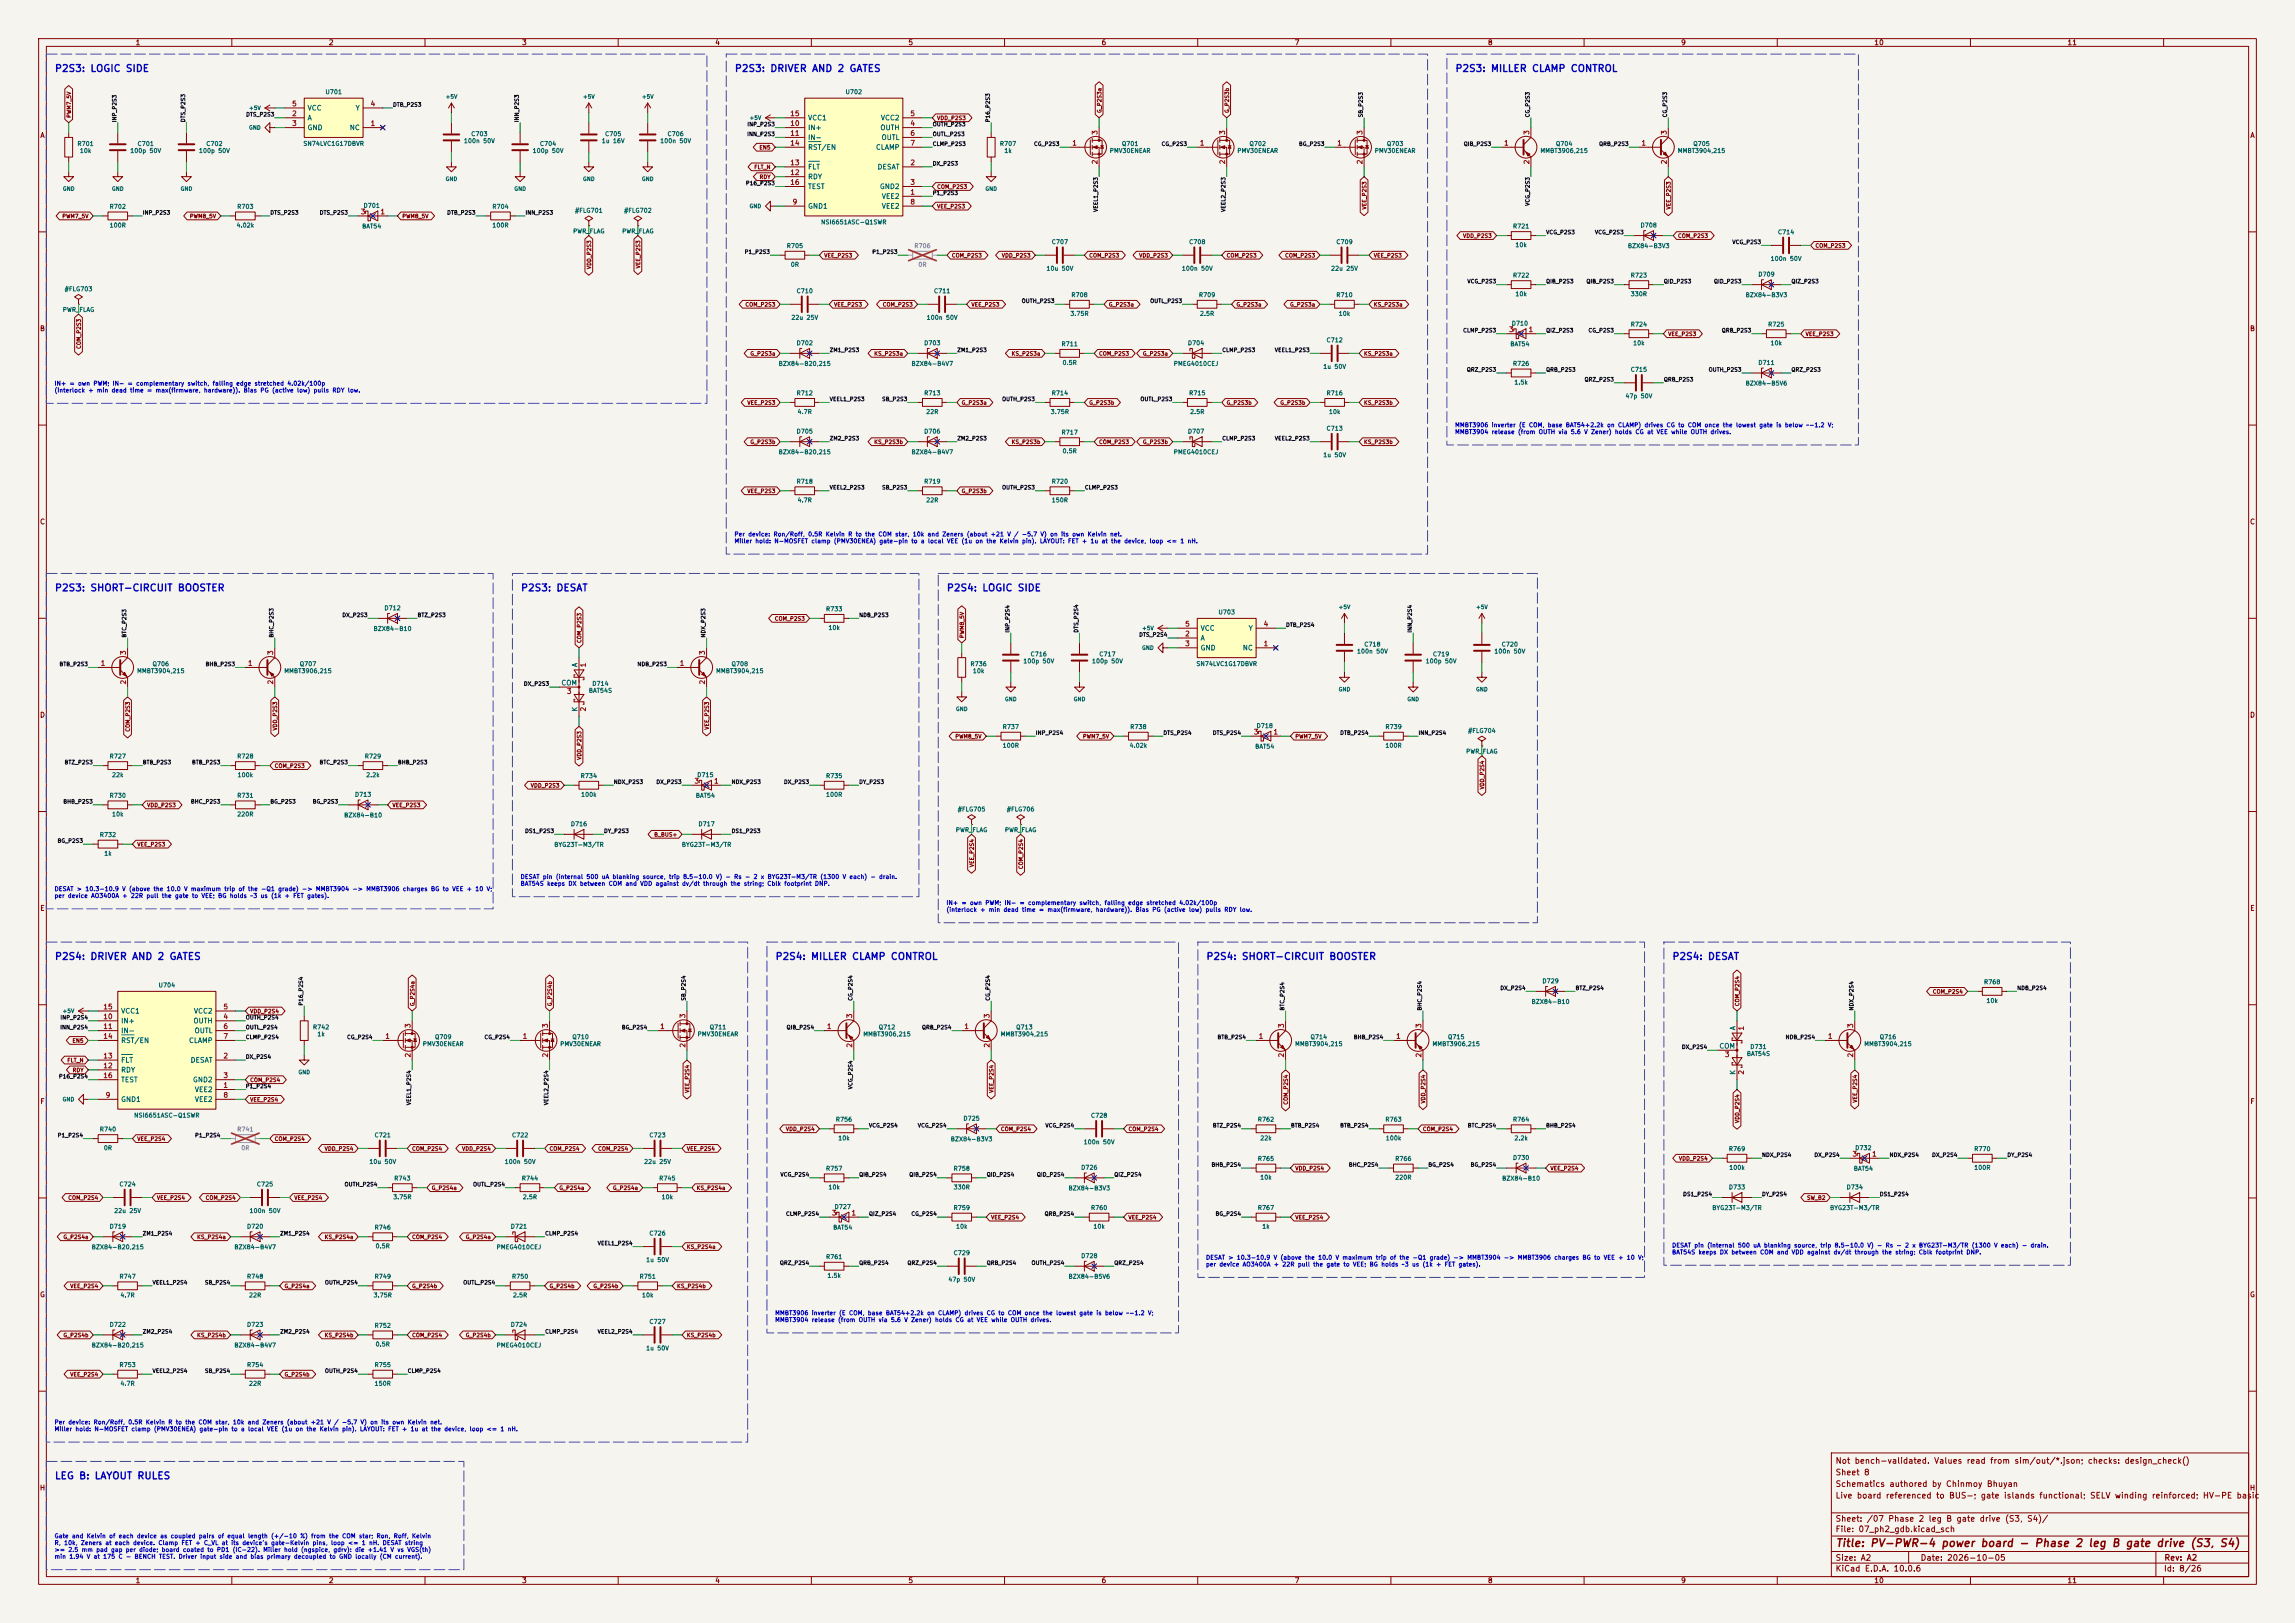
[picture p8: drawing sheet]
<svg xmlns="http://www.w3.org/2000/svg" width="594mm" height="420mm" viewBox="0 0 594 420" stroke-linecap="round" stroke-linejoin="round" font-family="sans-serif">
<defs><g id="words">
<text font-size="2" fill="#840000" x="475" y="400.8">Title: PV-PWR-4 power board - Phase 2 leg B gate drive (S3, S4)</text>
<g font-size="1.8" fill="#0000c2">
<text x="14.1" y="19.1">P2S3: LOGIC SIDE</text>
<text x="190" y="19.1">P2S3: DRIVER AND 2 GATES</text>
<text x="376.5" y="19.1">P2S3: MILLER CLAMP CONTROL</text>
<text x="14.1" y="153.5">P2S3: SHORT-CIRCUIT BOOSTER</text>
<text x="134.7" y="153.5">P2S3: DESAT</text>
<text x="244.9" y="153.5">P2S4: LOGIC SIDE</text>
<text x="14.1" y="248.8">P2S4: DRIVER AND 2 GATES</text>
<text x="200.6" y="248.8">P2S4: MILLER CLAMP CONTROL</text>
<text x="312.1" y="248.8">P2S4: SHORT-CIRCUIT BOOSTER</text>
<text x="432.7" y="248.8">P2S4: DESAT</text>
<text x="14.1" y="383.2">LEG B: LAYOUT RULES</text>
</g>
<g font-size="1.5" fill="#840000">
<text x="475" y="382.1">Sheet 8</text>
<text x="475" y="379.1">Not bench-validated. Values read from sim/out/*.json; checks: design_check()</text>
<text x="475" y="388.1">Live board referenced to BUS-; gate islands functional; SELV winding reinforced; HV-PE basic</text>
<text x="475" y="385.1">Schematics authored by Chinmoy Bhuyan</text>
<text x="475" y="394.1">Sheet: /07 Phase 2 leg B gate drive (S3, S4)/</text>
<text x="475" y="396.8">File: 07_ph2_gdb.kicad_sch</text>
<text x="475" y="407">KiCad E.D.A. 10.0.6</text>
<text x="475" y="404.2">Size: A2</text>
<text x="497" y="404.2">Date: 2026-10-05</text>
<text x="560" y="407">Id: 8/26</text>
<text x="560.1" y="404.2">Rev: A2</text>
</g>
<g font-size="1.3" fill="#840000">
<text x="35" y="12">1</text>
<text x="85" y="12">2</text>
<text x="135" y="12">3</text>
<text x="185" y="12">4</text>
<text x="235" y="12">5</text>
<text x="285" y="12">6</text>
<text x="335" y="12">7</text>
<text x="385" y="12">8</text>
<text x="435" y="12">9</text>
<text x="485" y="12">10</text>
<text x="535" y="12">11</text>
<text x="10.3" y="36">A</text>
<text x="582.3" y="36">A</text>
<text x="10.2" y="86">B</text>
<text x="582.2" y="86">B</text>
<text x="10.2" y="136">C</text>
<text x="582.2" y="136">C</text>
<text x="10.2" y="186">D</text>
<text x="582.2" y="186">D</text>
<text x="10.3" y="236">E</text>
<text x="582.3" y="236">E</text>
<text x="10.3" y="286">F</text>
<text x="582.3" y="286">F</text>
<text x="10.2" y="336">G</text>
<text x="582.2" y="336">G</text>
<text x="10.2" y="386">H</text>
<text x="582.2" y="386">H</text>
<text x="35" y="410">1</text>
<text x="85" y="410">2</text>
<text x="135" y="410">3</text>
<text x="185" y="410">4</text>
<text x="235" y="410">5</text>
<text x="285" y="410">6</text>
<text x="335" y="410">7</text>
<text x="385" y="410">8</text>
<text x="435" y="410">9</text>
<text x="485" y="410">10</text>
<text x="535" y="410">11</text>
</g>
<g font-size="1.3" fill="#a90000">
<text x="75.5" y="27.8">5</text>
<text x="95.8" y="27.8">4</text>
<text x="75.5" y="30.3">2</text>
<text x="75.5" y="32.9">3</text>
<text x="95.8" y="32.9">1</text>
<text x="204.4" y="32.9">10</text>
<text x="204.4" y="35.4">11</text>
<text x="204.4" y="30.3">15</text>
<text x="235.5" y="32.9">4</text>
<text x="235.5" y="30.3">5</text>
<text x="235.5" y="35.4">6</text>
<text x="284.3" y="35" transform="rotate(-90 284.3 35)">3</text>
<text x="317.4" y="35" transform="rotate(-90 317.4 35)">3</text>
<text x="352.9" y="35" transform="rotate(-90 352.9 35)">3</text>
<text x="396.1" y="35" transform="rotate(-90 396.1 35)">3</text>
<text x="431.7" y="35" transform="rotate(-90 431.7 35)">3</text>
<text x="204.4" y="38">14</text>
<text x="235.5" y="38">7</text>
<text x="277.4" y="38">1</text>
<text x="310.4" y="38">1</text>
<text x="346" y="38">1</text>
<text x="389.2" y="38">1</text>
<text x="424.7" y="38">1</text>
<text x="204.4" y="45.6">12</text>
<text x="204.4" y="43">13</text>
<text x="235.5" y="43">2</text>
<text x="284.3" y="42.6" transform="rotate(-90 284.3 42.6)">2</text>
<text x="317.4" y="42.6" transform="rotate(-90 317.4 42.6)">2</text>
<text x="352.9" y="42.6" transform="rotate(-90 352.9 42.6)">2</text>
<text x="396.1" y="42.6" transform="rotate(-90 396.1 42.6)">2</text>
<text x="431.7" y="42.6" transform="rotate(-90 431.7 42.6)">2</text>
<text x="204.4" y="48.1">16</text>
<text x="205" y="53.2">9</text>
<text x="235.5" y="50.7">1</text>
<text x="235.5" y="48.1">3</text>
<text x="235.5" y="53.2">8</text>
<text x="93.2" y="55.7">3</text>
<text x="98.3" y="55.7">1</text>
<text x="390.4" y="86.2">3</text>
<text x="395.5" y="86.2">1</text>
<text x="306.6" y="165">2</text>
<text x="306.6" y="167.5">3</text>
<text x="306.6" y="162.4">5</text>
<text x="326.9" y="167.5">1</text>
<text x="326.9" y="162.4">4</text>
<text x="25.9" y="172.6">1</text>
<text x="32.9" y="169.6" transform="rotate(-90 32.9 169.6)">3</text>
<text x="64" y="172.6">1</text>
<text x="71" y="169.6" transform="rotate(-90 71 169.6)">3</text>
<text x="151.9" y="172.8" transform="rotate(-90 151.9 172.8)">1</text>
<text x="175.8" y="172.6">1</text>
<text x="182.7" y="169.6" transform="rotate(-90 182.7 169.6)">3</text>
<text x="32.9" y="177.3" transform="rotate(-90 32.9 177.3)">2</text>
<text x="71" y="177.3" transform="rotate(-90 71 177.3)">2</text>
<text x="146.6" y="179.9">3</text>
<text x="182.7" y="177.3" transform="rotate(-90 182.7 177.3)">2</text>
<text x="151.9" y="184.2" transform="rotate(-90 151.9 184.2)">2</text>
<text x="324.4" y="190.4">3</text>
<text x="329.5" y="190.4">1</text>
<text x="179.6" y="203.1">3</text>
<text x="184.7" y="203.1">1</text>
<text x="26.6" y="261.5">15</text>
<text x="57.7" y="261.5">5</text>
<text x="177.7" y="263.6" transform="rotate(-90 177.7 263.6)">3</text>
<text x="220.8" y="263.6" transform="rotate(-90 220.8 263.6)">3</text>
<text x="256.4" y="263.6" transform="rotate(-90 256.4 263.6)">3</text>
<text x="26.6" y="264">10</text>
<text x="26.6" y="266.6">11</text>
<text x="26.6" y="269.1">14</text>
<text x="57.7" y="264">4</text>
<text x="57.7" y="266.6">6</text>
<text x="57.7" y="269.1">7</text>
<text x="99.6" y="269.1">1</text>
<text x="106.5" y="266.2" transform="rotate(-90 106.5 266.2)">3</text>
<text x="135.2" y="269.1">1</text>
<text x="142.1" y="266.2" transform="rotate(-90 142.1 266.2)">3</text>
<text x="170.7" y="266.6">1</text>
<text x="213.9" y="266.6">1</text>
<text x="249.5" y="266.6">1</text>
<text x="325.7" y="269.1">1</text>
<text x="332.6" y="266.2" transform="rotate(-90 332.6 266.2)">3</text>
<text x="361.2" y="269.1">1</text>
<text x="368.2" y="266.2" transform="rotate(-90 368.2 266.2)">3</text>
<text x="451.6" y="266.8" transform="rotate(-90 451.6 266.8)">1</text>
<text x="473" y="269.1">1</text>
<text x="479.9" y="266.2" transform="rotate(-90 479.9 266.2)">3</text>
<text x="26.6" y="274.2">13</text>
<text x="57.7" y="274.2">2</text>
<text x="106.5" y="273.8" transform="rotate(-90 106.5 273.8)">2</text>
<text x="142.1" y="273.8" transform="rotate(-90 142.1 273.8)">2</text>
<text x="177.7" y="271.2" transform="rotate(-90 177.7 271.2)">2</text>
<text x="220.8" y="271.2" transform="rotate(-90 220.8 271.2)">2</text>
<text x="256.4" y="271.2" transform="rotate(-90 256.4 271.2)">2</text>
<text x="332.6" y="273.8" transform="rotate(-90 332.6 273.8)">2</text>
<text x="368.2" y="273.8" transform="rotate(-90 368.2 273.8)">2</text>
<text x="446.3" y="273.8">3</text>
<text x="479.9" y="273.8" transform="rotate(-90 479.9 273.8)">2</text>
<text x="26.6" y="276.7">12</text>
<text x="26.6" y="279.3">16</text>
<text x="57.7" y="281.8">1</text>
<text x="57.7" y="279.3">3</text>
<text x="451.6" y="278.2" transform="rotate(-90 451.6 278.2)">2</text>
<text x="27.2" y="284.3">9</text>
<text x="57.7" y="284.3">8</text>
<text x="479.3" y="299.6">3</text>
<text x="484.4" y="299.6">1</text>
<text x="215.2" y="314.8">3</text>
<text x="220.2" y="314.8">1</text>
</g>
<g font-size="1.3" fill="#006464">
<text x="79.5" y="28.9">VCC</text>
<text x="91.9" y="28.9">Y</text>
<text x="79.5" y="31.4">A</text>
<text x="79.5" y="34">GND</text>
<text x="90.4" y="34">NC</text>
<text x="209" y="34">IN+</text>
<text x="209" y="31.4">VCC1</text>
<text x="227.7" y="34">OUTH</text>
<text x="227.9" y="31.4">VCC2</text>
<text x="209" y="36.5">IN-</text>
<text x="209" y="39.1">RST/EN</text>
<text x="226.6" y="39.1">CLAMP</text>
<text x="228" y="36.5">OUTL</text>
<text x="209" y="46.7">RDY</text>
<text x="209" y="44.1">FLT</text>
<text x="227" y="44.1">DESAT</text>
<text x="209" y="49.2">TEST</text>
<text x="227.6" y="49.2">GND2</text>
<text x="228.1" y="51.8">VEE2</text>
<text x="209" y="54.3">GND1</text>
<text x="228.1" y="54.3">VEE2</text>
<text x="310.6" y="166.1">A</text>
<text x="310.6" y="163.5">VCC</text>
<text x="323" y="163.5">Y</text>
<text x="149.7" y="172.8" transform="rotate(-90 149.7 172.8)">A</text>
<text x="310.6" y="168.6">GND</text>
<text x="321.5" y="168.6">NC</text>
<text x="145.2" y="177.7">COM</text>
<text x="149.7" y="184.3" transform="rotate(-90 149.7 184.3)">K</text>
<text x="31.2" y="262.6">VCC1</text>
<text x="50.1" y="262.6">VCC2</text>
<text x="31.2" y="265.1">IN+</text>
<text x="31.2" y="267.7">IN-</text>
<text x="49.9" y="265.1">OUTH</text>
<text x="50.2" y="267.7">OUTL</text>
<text x="449.4" y="266.7" transform="rotate(-90 449.4 266.7)">A</text>
<text x="31.2" y="275.3">FLT</text>
<text x="31.2" y="270.2">RST/EN</text>
<text x="48.8" y="270.2">CLAMP</text>
<text x="49.2" y="275.3">DESAT</text>
<text x="444.9" y="271.6">COM</text>
<text x="31.2" y="277.8">RDY</text>
<text x="31.2" y="280.4">TEST</text>
<text x="49.8" y="280.4">GND2</text>
<text x="449.4" y="278.3" transform="rotate(-90 449.4 278.3)">K</text>
<text x="31.2" y="285.4">GND1</text>
<text x="50.3" y="282.9">VEE2</text>
<text x="50.3" y="285.4">VEE2</text>
</g>
<g font-size="1.1" fill="#006464">
<text x="84.1" y="24.6">U701</text>
<text x="218.7" y="24.6">U702</text>
<text x="121.8" y="35.5">C703</text>
<text x="156.5" y="35.5">C705</text>
<text x="172.6" y="35.5">C706</text>
<text x="19.9" y="38">R701</text>
<text x="20.5" y="39.8">10k</text>
<text x="33.6" y="39.8">100p 50V</text>
<text x="35.5" y="38">C701</text>
<text x="51.4" y="39.8">100p 50V</text>
<text x="53.3" y="38">C702</text>
<text x="78.4" y="38">SN74LVC1G17DBVR</text>
<text x="120" y="37.3">100n 50V</text>
<text x="137.7" y="39.8">100p 50V</text>
<text x="139.6" y="38">C704</text>
<text x="155.6" y="37.3">1u 16V</text>
<text x="170.8" y="37.3">100n 50V</text>
<text x="258.7" y="38">R707</text>
<text x="259.8" y="39.8">1k</text>
<text x="287.1" y="39.8">PMV30ENEAR</text>
<text x="290.2" y="38">Q701</text>
<text x="320.1" y="39.8">PMV30ENEAR</text>
<text x="323.3" y="38">Q702</text>
<text x="355.7" y="39.8">PMV30ENEAR</text>
<text x="358.8" y="38">Q703</text>
<text x="398.6" y="39.8">MMBT3906,215</text>
<text x="402.6" y="38">Q704</text>
<text x="434.1" y="39.8">MMBT3904,215</text>
<text x="438.1" y="38">Q705</text>
<text x="28.2" y="54.3">R702</text>
<text x="28.2" y="59.1">100R</text>
<text x="61.1" y="59.1">4.02k</text>
<text x="61.3" y="54.3">R703</text>
<text x="93.6" y="59.4">BAT54</text>
<text x="94" y="54">D701</text>
<text x="127.3" y="54.3">R704</text>
<text x="127.3" y="59.1">100R</text>
<text x="148.7" y="55.3">#FLG701</text>
<text x="161.4" y="55.3">#FLG702</text>
<text x="212.4" y="58.3">NSI6651ASC-Q1SWR</text>
<text x="391.5" y="59.4">R721</text>
<text x="424.5" y="59.1">D708</text>
<text x="148.2" y="60.7">PWR_FLAG</text>
<text x="160.9" y="60.7">PWR_FLAG</text>
<text x="203.5" y="64.5">R705</text>
<text x="272.1" y="63.4">C707</text>
<text x="307.6" y="63.4">C708</text>
<text x="345.7" y="63.4">C709</text>
<text x="392.1" y="64.2">10k</text>
<text x="421.2" y="64.5">BZX84-B3V3</text>
<text x="460" y="60.9">C714</text>
<text x="204.6" y="69.3">0R</text>
<text x="270.7" y="70.3">10u 50V</text>
<text x="305.8" y="70.3">100n 50V</text>
<text x="344.4" y="70.3">22u 25V</text>
<text x="455" y="71.8">D709</text>
<text x="458.2" y="67.8">100n 50V</text>
<text x="16.6" y="75.6">#FLG703</text>
<text x="206" y="76.1">C710</text>
<text x="241.6" y="76.1">C711</text>
<text x="277.2" y="77.2">R708</text>
<text x="310.2" y="77.2">R709</text>
<text x="345.7" y="77.2">R710</text>
<text x="391.5" y="72.1">R722</text>
<text x="392.1" y="76.9">10k</text>
<text x="421.9" y="72.1">R723</text>
<text x="421.9" y="76.9">330R</text>
<text x="451.7" y="77.2">BZX84-B3V3</text>
<text x="16.1" y="81">PWR_FLAG</text>
<text x="204.7" y="83">22u 25V</text>
<text x="239.7" y="83">100n 50V</text>
<text x="276.9" y="82">3.75R</text>
<text x="310.5" y="82">2.5R</text>
<text x="346.4" y="82">10k</text>
<text x="206" y="89.6">D702</text>
<text x="239.1" y="89.6">D703</text>
<text x="274.6" y="89.9">R711</text>
<text x="307.3" y="89.6">D704</text>
<text x="343.2" y="88.8">C712</text>
<text x="390.8" y="89.9">BAT54</text>
<text x="391.2" y="84.5">D710</text>
<text x="421.9" y="84.8">R724</text>
<text x="422.6" y="89.6">10k</text>
<text x="457.5" y="84.8">R725</text>
<text x="458.1" y="89.6">10k</text>
<text x="201.4" y="94.9">BZX84-B20,215</text>
<text x="235.8" y="94.9">BZX84-B4V7</text>
<text x="274.9" y="94.7">0.5R</text>
<text x="303.7" y="94.9">PMEG4010CEJ</text>
<text x="342.4" y="95.7">1u 50V</text>
<text x="391.5" y="94.9">R726</text>
<text x="455" y="94.7">D711</text>
<text x="391.8" y="99.8">1.5k</text>
<text x="421.9" y="96.5">C715</text>
<text x="451.7" y="100">BZX84-B5V6</text>
<text x="206" y="102.6">R712</text>
<text x="206.3" y="107.4">4.7R</text>
<text x="239.1" y="102.6">R713</text>
<text x="239.6" y="107.4">22R</text>
<text x="271.8" y="107.4">3.75R</text>
<text x="272.1" y="102.6">R714</text>
<text x="307.6" y="102.6">R715</text>
<text x="307.9" y="107.4">2.5R</text>
<text x="343.2" y="102.6">R716</text>
<text x="343.8" y="107.4">10k</text>
<text x="420.6" y="103.3">47p 50V</text>
<text x="206" y="112.5">D705</text>
<text x="239.1" y="112.5">D706</text>
<text x="274.6" y="112.7">R717</text>
<text x="307.3" y="112.5">D707</text>
<text x="343.2" y="111.7">C713</text>
<text x="201.4" y="117.8">BZX84-B20,215</text>
<text x="235.8" y="117.8">BZX84-B4V7</text>
<text x="274.9" y="117.5">0.5R</text>
<text x="303.7" y="117.8">PMEG4010CEJ</text>
<text x="342.4" y="118.6">1u 50V</text>
<text x="206" y="125.4">R718</text>
<text x="239.1" y="125.4">R719</text>
<text x="272.1" y="125.4">R720</text>
<text x="206.3" y="130.2">4.7R</text>
<text x="239.6" y="130.2">22R</text>
<text x="272.1" y="130.2">150R</text>
<text x="99.4" y="158.2">D712</text>
<text x="213.7" y="158.4">R733</text>
<text x="315.2" y="159.3">U703</text>
<text x="96.6" y="163.5">BZX84-B10</text>
<text x="214.3" y="163.3">10k</text>
<text x="353" y="167.6">C718</text>
<text x="388.5" y="167.6">C720</text>
<text x="39.4" y="172.7">Q706</text>
<text x="77.5" y="172.7">Q707</text>
<text x="189.2" y="172.7">Q708</text>
<text x="251.1" y="172.7">R736</text>
<text x="264.7" y="171.9">100p 50V</text>
<text x="266.6" y="170.1">C716</text>
<text x="282.5" y="171.9">100p 50V</text>
<text x="284.4" y="170.1">C717</text>
<text x="309.5" y="172.6">SN74LVC1G17DBVR</text>
<text x="351.1" y="169.4">100n 50V</text>
<text x="368.9" y="171.9">100p 50V</text>
<text x="370.8" y="170.1">C719</text>
<text x="386.7" y="169.4">100n 50V</text>
<text x="35.3" y="174.5">MMBT3904,215</text>
<text x="73.4" y="174.5">MMBT3906,215</text>
<text x="152.3" y="179.5">BAT54S</text>
<text x="153.2" y="177.7">D714</text>
<text x="185.2" y="174.5">MMBT3904,215</text>
<text x="251.7" y="174.5">10k</text>
<text x="259.4" y="188.9">R737</text>
<text x="292.4" y="188.9">R738</text>
<text x="325.1" y="188.7">D718</text>
<text x="358.4" y="188.9">R739</text>
<text x="379.8" y="189.9">#FLG704</text>
<text x="28.2" y="196.5">R727</text>
<text x="61.3" y="196.5">R728</text>
<text x="94.3" y="196.5">R729</text>
<text x="259.4" y="193.7">100R</text>
<text x="292.3" y="193.7">4.02k</text>
<text x="324.7" y="194">BAT54</text>
<text x="358.4" y="193.7">100R</text>
<text x="379.3" y="195.3">PWR_FLAG</text>
<text x="28.9" y="201.4">22k</text>
<text x="61.4" y="201.4">100k</text>
<text x="94.7" y="201.4">2.2k</text>
<text x="150.2" y="201.6">R734</text>
<text x="180.3" y="201.4">D715</text>
<text x="213.7" y="201.6">R735</text>
<text x="28.2" y="206.7">R730</text>
<text x="61.3" y="206.7">R731</text>
<text x="91.7" y="206.4">D713</text>
<text x="150.3" y="206.4">100k</text>
<text x="180" y="206.7">BAT54</text>
<text x="213.7" y="206.4">100R</text>
<text x="28.9" y="211.5">10k</text>
<text x="61.3" y="211.5">220R</text>
<text x="88.9" y="211.8">BZX84-B10</text>
<text x="147.6" y="214.1">D716</text>
<text x="180.6" y="214.1">D717</text>
<text x="247.3" y="215.6">PWR_FLAG</text>
<text x="247.8" y="210.3">#FLG705</text>
<text x="260" y="215.6">PWR_FLAG</text>
<text x="260.5" y="210.3">#FLG706</text>
<text x="25.7" y="216.9">R732</text>
<text x="26.9" y="221.7">1k</text>
<text x="143.3" y="219.4">BYG23T-M3/TR</text>
<text x="176.4" y="219.4">BYG23T-M3/TR</text>
<text x="40.9" y="255.8">U704</text>
<text x="399.1" y="254.7">D729</text>
<text x="513.4" y="255">R768</text>
<text x="396.3" y="260">BZX84-B10</text>
<text x="514" y="259.8">10k</text>
<text x="80.9" y="266.6">R742</text>
<text x="82" y="268.4">1k</text>
<text x="112.4" y="269.2">Q709</text>
<text x="148" y="269.2">Q710</text>
<text x="180.4" y="268.4">PMV30ENEAR</text>
<text x="183.6" y="266.6">Q711</text>
<text x="223.3" y="268.4">MMBT3906,215</text>
<text x="227.3" y="266.6">Q712</text>
<text x="258.9" y="268.4">MMBT3904,215</text>
<text x="262.9" y="266.6">Q713</text>
<text x="339.1" y="269.2">Q714</text>
<text x="374.6" y="269.2">Q715</text>
<text x="486.4" y="269.2">Q716</text>
<text x="109.3" y="271">PMV30ENEAR</text>
<text x="144.9" y="271">PMV30ENEAR</text>
<text x="335.1" y="271">MMBT3904,215</text>
<text x="370.6" y="271">MMBT3906,215</text>
<text x="452" y="273.5">BAT54S</text>
<text x="452.9" y="271.7">D731</text>
<text x="482.4" y="271">MMBT3904,215</text>
<text x="25.7" y="293.1">R740</text>
<text x="34.6" y="289.5">NSI6651ASC-Q1SWR</text>
<text x="216.2" y="290.5">R756</text>
<text x="249.2" y="290.3">D725</text>
<text x="282.2" y="289.5">C728</text>
<text x="325.4" y="290.5">R762</text>
<text x="358.4" y="290.5">R763</text>
<text x="391.5" y="290.5">R764</text>
<text x="26.8" y="297.9">0R</text>
<text x="96.8" y="294.6">C721</text>
<text x="132.4" y="294.6">C722</text>
<text x="167.9" y="294.6">C723</text>
<text x="216.8" y="295.3">10k</text>
<text x="246" y="295.6">BZX84-B3V3</text>
<text x="280.4" y="296.4">100n 50V</text>
<text x="326.1" y="295.3">22k</text>
<text x="358.6" y="295.3">100k</text>
<text x="391.8" y="295.3">2.2k</text>
<text x="447.3" y="298.1">R769</text>
<text x="480.1" y="297.9">D732</text>
<text x="510.8" y="298.1">R770</text>
<text x="95.5" y="301.4">10u 50V</text>
<text x="101.9" y="305.8">R743</text>
<text x="130.5" y="301.4">100n 50V</text>
<text x="134.9" y="305.8">R744</text>
<text x="166.6" y="301.4">22u 25V</text>
<text x="170.5" y="305.8">R745</text>
<text x="213.7" y="303.2">R757</text>
<text x="246.7" y="303.2">R758</text>
<text x="279.7" y="303">D726</text>
<text x="325.4" y="300.7">R765</text>
<text x="326.1" y="305.5">10k</text>
<text x="361" y="300.7">R766</text>
<text x="361" y="305.5">220R</text>
<text x="388.7" y="305.8">BZX84-B10</text>
<text x="391.5" y="300.4">D730</text>
<text x="447.5" y="303">100k</text>
<text x="479.7" y="303.2">BAT54</text>
<text x="510.8" y="303">100R</text>
<text x="30.8" y="307.3">C724</text>
<text x="66.3" y="307.3">C725</text>
<text x="101.6" y="310.6">3.75R</text>
<text x="135.2" y="310.6">2.5R</text>
<text x="171.1" y="310.6">10k</text>
<text x="214.3" y="308">10k</text>
<text x="246.7" y="308">330R</text>
<text x="276.4" y="308.3">BZX84-B3V3</text>
<text x="447.3" y="308">D733</text>
<text x="477.8" y="308">D734</text>
<text x="29.4" y="314.1">22u 25V</text>
<text x="64.5" y="314.1">100n 50V</text>
<text x="215.9" y="313.1">D727</text>
<text x="246.7" y="313.4">R759</text>
<text x="282.2" y="313.4">R760</text>
<text x="325.4" y="313.4">R767</text>
<text x="443.1" y="313.4">BYG23T-M3/TR</text>
<text x="473.5" y="313.4">BYG23T-M3/TR</text>
<text x="23.6" y="323.5">BZX84-B20,215</text>
<text x="28.2" y="318.2">D719</text>
<text x="60.5" y="323.5">BZX84-B4V7</text>
<text x="63.8" y="318.2">D720</text>
<text x="96.8" y="318.5">R746</text>
<text x="97.1" y="323.3">0.5R</text>
<text x="128.4" y="323.5">PMEG4010CEJ</text>
<text x="132.1" y="318.2">D721</text>
<text x="167.9" y="320">C726</text>
<text x="215.5" y="318.5">BAT54</text>
<text x="247.3" y="318.2">10k</text>
<text x="282.9" y="318.2">10k</text>
<text x="326.6" y="318.2">1k</text>
<text x="167.1" y="326.8">1u 50V</text>
<text x="213.7" y="326.1">R761</text>
<text x="246.7" y="325.1">C729</text>
<text x="279.7" y="325.8">D728</text>
<text x="30.8" y="331.2">R747</text>
<text x="31.1" y="336">4.7R</text>
<text x="63.8" y="331.2">R748</text>
<text x="64.3" y="336">22R</text>
<text x="96.6" y="336">3.75R</text>
<text x="96.8" y="331.2">R749</text>
<text x="132.4" y="331.2">R750</text>
<text x="132.7" y="336">2.5R</text>
<text x="165.4" y="331.2">R751</text>
<text x="166" y="336">10k</text>
<text x="214" y="330.9">1.5k</text>
<text x="245.3" y="331.9">47p 50V</text>
<text x="276.4" y="331.2">BZX84-B5V6</text>
<text x="28.2" y="343.6">D722</text>
<text x="63.8" y="343.6">D723</text>
<text x="96.8" y="343.9">R752</text>
<text x="132.1" y="343.6">D724</text>
<text x="167.9" y="342.8">C727</text>
<text x="23.6" y="348.9">BZX84-B20,215</text>
<text x="60.5" y="348.9">BZX84-B4V7</text>
<text x="97.1" y="348.7">0.5R</text>
<text x="128.4" y="348.9">PMEG4010CEJ</text>
<text x="167.1" y="349.7">1u 50V</text>
<text x="30.8" y="354">R753</text>
<text x="31.1" y="358.8">4.7R</text>
<text x="63.8" y="354">R754</text>
<text x="64.3" y="358.8">22R</text>
<text x="96.8" y="354">R755</text>
<text x="96.8" y="358.8">150R</text>
</g>
<g font-size="1.1" fill="#939391">
<text x="236.5" y="64.5">R706</text>
<text x="237.6" y="69.3">0R</text>
<text x="61.3" y="293.1">R741</text>
<text x="62.3" y="297.9">0R</text>
</g>
<g font-size="1.1" fill="#0000c2">
<text x="14" y="100">IN+ = own PWM; IN- = complementary switch, falling edge stretched 4.02k/100p</text>
<text x="14" y="101.8">(interlock + min dead time = max(firmware, hardware)). Bias PG (active low) pulls RDY low.</text>
<text x="376.5" y="110.8">MMBT3906 inverter (E COM, base BAT54+2.2k on CLAMP) drives CG to COM once the lowest gate is below ~-1.2 V;</text>
<text x="376.5" y="112.6">MMBT3904 release (from OUTH via 5.6 V Zener) holds CG at VEE while OUTH drives.</text>
<text x="190" y="139.1">Per device: Ron/Roff, 0.5R Kelvin R to the COM star, 10k and Zeners (about +21 V / -5.7 V) on its own Kelvin net.</text>
<text x="190" y="140.8">Miller hold: N-MOSFET clamp (PMV30ENEA) gate-pin to a local VEE (1u on the Kelvin pin). LAYOUT: FET + 1u at the device, loop &lt;= 1 nH.</text>
<text x="134.6" y="227.7">DESAT pin (internal 500 uA blanking source, trip 8.5-10.0 V) - Rs - 2 x BYG23T-M3/TR (1300 V each) - drain.</text>
<text x="14" y="230.9">DESAT &gt; 10.3-10.9 V (above the 10.0 V maximum trip of the -Q1 grade) -&gt; MMBT3904 -&gt; MMBT3906 charges BG to VEE + 10 V;</text>
<text x="14" y="232.6">per device AO3400A + 22R pull the gate to VEE; BG holds ~3 us (1k + FET gates).</text>
<text x="134.6" y="229.5">BAT54S keeps DX between COM and VDD against dv/dt through the string; Cblk footprint DNP.</text>
<text x="244.8" y="234.4">IN+ = own PWM; IN- = complementary switch, falling edge stretched 4.02k/100p</text>
<text x="244.8" y="236.2">(interlock + min dead time = max(firmware, hardware)). Bias PG (active low) pulls RDY low.</text>
<text x="432.6" y="323.1">DESAT pin (internal 500 uA blanking source, trip 8.5-10.0 V) - Rs - 2 x BYG23T-M3/TR (1300 V each) - drain.</text>
<text x="312" y="326.2">DESAT &gt; 10.3-10.9 V (above the 10.0 V maximum trip of the -Q1 grade) -&gt; MMBT3904 -&gt; MMBT3906 charges BG to VEE + 10 V;</text>
<text x="312" y="328">per device AO3400A + 22R pull the gate to VEE; BG holds ~3 us (1k + FET gates).</text>
<text x="432.6" y="324.9">BAT54S keeps DX between COM and VDD against dv/dt through the string; Cblk footprint DNP.</text>
<text x="200.5" y="340.6">MMBT3906 inverter (E COM, base BAT54+2.2k on CLAMP) drives CG to COM once the lowest gate is below ~-1.2 V;</text>
<text x="200.5" y="342.4">MMBT3904 release (from OUTH via 5.6 V Zener) holds CG at VEE while OUTH drives.</text>
<text x="14" y="368.8">Per device: Ron/Roff, 0.5R Kelvin R to the COM star, 10k and Zeners (about +21 V / -5.7 V) on its own Kelvin net.</text>
<text x="14" y="370.6">Miller hold: N-MOSFET clamp (PMV30ENEA) gate-pin to a local VEE (1u on the Kelvin pin). LAYOUT: FET + 1u at the device, loop &lt;= 1 nH.</text>
<text x="14" y="398.3">Gate and Kelvin of each device as coupled pairs of equal length (+/-10 %) from the COM star; Ron, Roff, Kelvin</text>
<text x="14" y="400.1">R, 10k, Zeners at each device. Clamp FET + C_VL at its device's gate-Kelvin pins, loop &lt;= 1 nH. DESAT string</text>
<text x="14" y="401.8">&gt;= 2.5 mm pad gap per diode; board coated to PD1 (IC-22). Miller hold (ngspice, gdrv): die +1.41 V vs VGS(th)</text>
<text x="14" y="403.6">min 1.94 V at 175 C - BENCH TEST. Driver input side and bias primary decoupled to GND locally (CM current).</text>
</g>
<g font-size="1" fill="#006464">
<text x="64.3" y="28.7">+5V</text>
<text x="115.2" y="25.8">+5V</text>
<text x="150.8" y="25.8">+5V</text>
<text x="166" y="25.8">+5V</text>
<text x="64.3" y="33.8">GND</text>
<text x="193.9" y="31.2">+5V</text>
<text x="115.2" y="47.1">GND</text>
<text x="150.8" y="47.1">GND</text>
<text x="166" y="47.1">GND</text>
<text x="16.2" y="49.6">GND</text>
<text x="28.9" y="49.6">GND</text>
<text x="46.6" y="49.6">GND</text>
<text x="133" y="49.6">GND</text>
<text x="254.9" y="49.6">GND</text>
<text x="193.9" y="54.1">GND</text>
<text x="346.4" y="157.8">+5V</text>
<text x="381.9" y="157.8">+5V</text>
<text x="295.5" y="163.3">+5V</text>
<text x="295.5" y="168.4">GND</text>
<text x="346.4" y="179.1">GND</text>
<text x="381.9" y="179.1">GND</text>
<text x="247.3" y="184.2">GND</text>
<text x="260" y="181.7">GND</text>
<text x="277.8" y="181.7">GND</text>
<text x="364.1" y="181.7">GND</text>
<text x="16.1" y="262.4">+5V</text>
<text x="77.1" y="278.2">GND</text>
<text x="16.1" y="285.2">GND</text>
</g>
<g font-size="1" fill="#0f0f0f">
<text x="101.6" y="27.8">DTB_P2S3</text>
<text x="30.4" y="31.7" transform="rotate(-90 30.4 31.7)">INP_P2S3</text>
<text x="48.2" y="31.7" transform="rotate(-90 48.2 31.7)">DTS_P2S3</text>
<text x="63.6" y="30.4">DTS_P2S3</text>
<text x="134.5" y="31.7" transform="rotate(-90 134.5 31.7)">INN_P2S3</text>
<text x="193.3" y="35.5">INN_P2S3</text>
<text x="193.3" y="32.9">INP_P2S3</text>
<text x="241.3" y="32.9">OUTH_P2S3</text>
<text x="241.3" y="35.5">OUTL_P2S3</text>
<text x="256.4" y="31.7" transform="rotate(-90 256.4 31.7)">P16_P2S3</text>
<text x="353" y="30.5" transform="rotate(-90 353 30.5)">SB_P2S3</text>
<text x="396.1" y="30.5" transform="rotate(-90 396.1 30.5)">CG_P2S3</text>
<text x="431.7" y="30.5" transform="rotate(-90 431.7 30.5)">CG_P2S3</text>
<text x="241.3" y="38">CLMP_P2S3</text>
<text x="267.5" y="38">CG_P2S3</text>
<text x="300.5" y="38">CG_P2S3</text>
<text x="336.1" y="38">BG_P2S3</text>
<text x="378.7" y="38">QIB_P2S3</text>
<text x="413.8" y="38">QRB_P2S3</text>
<text x="241.3" y="43.1">DX_P2S3</text>
<text x="192.9" y="48.2">P16_P2S3</text>
<text x="241.3" y="50.7">P1_P2S3</text>
<text x="396.1" y="53.4" transform="rotate(-90 396.1 53.4)">VCG_P2S3</text>
<text x="36.8" y="55.8">INP_P2S3</text>
<text x="69.9" y="55.8">DTS_P2S3</text>
<text x="82.6" y="55.8">DTS_P2S3</text>
<text x="115.6" y="55.8">DTB_P2S3</text>
<text x="135.9" y="55.8">INN_P2S3</text>
<text x="284.4" y="55" transform="rotate(-90 284.4 55)">VEEL1_P2S3</text>
<text x="317.4" y="55" transform="rotate(-90 317.4 55)">VEEL2_P2S3</text>
<text x="192.6" y="65.9">P1_P2S3</text>
<text x="225.6" y="65.9">P1_P2S3</text>
<text x="400.1" y="60.9">VCG_P2S3</text>
<text x="412.7" y="60.9">VCG_P2S3</text>
<text x="448.3" y="63.4">VCG_P2S3</text>
<text x="379.7" y="73.6">VCG_P2S3</text>
<text x="400.1" y="73.6">QIB_P2S3</text>
<text x="410.5" y="73.6">QIB_P2S3</text>
<text x="430.5" y="73.6">QID_P2S3</text>
<text x="443.5" y="73.6">QID_P2S3</text>
<text x="463.6" y="73.6">QIZ_P2S3</text>
<text x="264.3" y="78.6">OUTH_P2S3</text>
<text x="297.6" y="78.6">OUTL_P2S3</text>
<text x="378.6" y="86.3">CLMP_P2S3</text>
<text x="400.1" y="86.3">QIZ_P2S3</text>
<text x="411" y="86.3">CG_P2S3</text>
<text x="445.5" y="86.3">QRB_P2S3</text>
<text x="214.6" y="91.3">ZM1_P2S3</text>
<text x="247.7" y="91.3">ZM1_P2S3</text>
<text x="316.2" y="91.3">CLMP_P2S3</text>
<text x="329.8" y="91.3">VEEL1_P2S3</text>
<text x="379.5" y="96.4">QRZ_P2S3</text>
<text x="400.1" y="96.4">QRB_P2S3</text>
<text x="410" y="99">QRZ_P2S3</text>
<text x="430.5" y="99">QRB_P2S3</text>
<text x="442.1" y="96.4">OUTH_P2S3</text>
<text x="463.6" y="96.4">QRZ_P2S3</text>
<text x="214.6" y="104">VEEL1_P2S3</text>
<text x="228.2" y="104">SB_P2S3</text>
<text x="259.2" y="104">OUTH_P2S3</text>
<text x="295" y="104">OUTL_P2S3</text>
<text x="214.6" y="114.2">ZM2_P2S3</text>
<text x="247.7" y="114.2">ZM2_P2S3</text>
<text x="316.2" y="114.2">CLMP_P2S3</text>
<text x="329.8" y="114.2">VEEL2_P2S3</text>
<text x="214.6" y="126.9">VEEL2_P2S3</text>
<text x="228.2" y="126.9">SB_P2S3</text>
<text x="259.2" y="126.9">OUTH_P2S3</text>
<text x="280.7" y="126.9">CLMP_P2S3</text>
<text x="88.5" y="159.9">DX_P2S3</text>
<text x="108" y="159.9">BTZ_P2S3</text>
<text x="222.3" y="159.9">NDB_P2S3</text>
<text x="32.9" y="165.1" transform="rotate(-90 32.9 165.1)">BTC_P2S3</text>
<text x="71" y="165.1" transform="rotate(-90 71 165.1)">BHC_P2S3</text>
<text x="182.8" y="165.1" transform="rotate(-90 182.8 165.1)">NDX_P2S3</text>
<text x="261.5" y="163.8" transform="rotate(-90 261.5 163.8)">INP_P2S4</text>
<text x="279.3" y="163.8" transform="rotate(-90 279.3 163.8)">DTS_P2S4</text>
<text x="294.7" y="165">DTS_P2S4</text>
<text x="332.7" y="162.5">DTB_P2S4</text>
<text x="365.7" y="163.8" transform="rotate(-90 365.7 163.8)">INN_P2S4</text>
<text x="15.3" y="172.6">BTB_P2S3</text>
<text x="53.1" y="172.6">BHB_P2S3</text>
<text x="164.9" y="172.6">NDB_P2S3</text>
<text x="135.5" y="177.7">DX_P2S3</text>
<text x="268" y="190.4">INP_P2S4</text>
<text x="301" y="190.4">DTS_P2S4</text>
<text x="313.8" y="190.4">DTS_P2S4</text>
<text x="346.7" y="190.4">DTB_P2S4</text>
<text x="367" y="190.4">INN_P2S4</text>
<text x="16.6" y="198">BTZ_P2S3</text>
<text x="36.8" y="198">BTB_P2S3</text>
<text x="49.6" y="198">BTB_P2S3</text>
<text x="82.6" y="198">BTC_P2S3</text>
<text x="102.9" y="198">BHB_P2S3</text>
<text x="158.8" y="203.1">NDX_P2S3</text>
<text x="169.8" y="203.1">DX_P2S3</text>
<text x="189.2" y="203.1">NDX_P2S3</text>
<text x="202.8" y="203.1">DX_P2S3</text>
<text x="222.3" y="203.1">DY_P2S3</text>
<text x="16.3" y="208.2">BHB_P2S3</text>
<text x="49.3" y="208.2">BHC_P2S3</text>
<text x="69.9" y="208.2">BG_P2S3</text>
<text x="80.8" y="208.2">BG_P2S3</text>
<text x="135.8" y="215.8">DS1_P2S3</text>
<text x="156.2" y="215.8">DY_P2S3</text>
<text x="189.2" y="215.8">DS1_P2S3</text>
<text x="14.8" y="218.3">BG_P2S3</text>
<text x="388.2" y="256.4">DX_P2S4</text>
<text x="407.7" y="256.4">BTZ_P2S4</text>
<text x="522" y="256.4">NDB_P2S4</text>
<text x="78.6" y="260.3" transform="rotate(-90 78.6 260.3)">P16_P2S4</text>
<text x="177.7" y="259.1" transform="rotate(-90 177.7 259.1)">SB_P2S4</text>
<text x="220.9" y="259.1" transform="rotate(-90 220.9 259.1)">CG_P2S4</text>
<text x="256.4" y="259.1" transform="rotate(-90 256.4 259.1)">CG_P2S4</text>
<text x="332.6" y="261.6" transform="rotate(-90 332.6 261.6)">BTC_P2S4</text>
<text x="368.2" y="261.6" transform="rotate(-90 368.2 261.6)">BHC_P2S4</text>
<text x="480" y="261.6" transform="rotate(-90 480 261.6)">NDX_P2S4</text>
<text x="15.5" y="266.6">INN_P2S4</text>
<text x="15.5" y="264.1">INP_P2S4</text>
<text x="63.5" y="266.6">OUTL_P2S4</text>
<text x="63.5" y="269.1">CLMP_P2S4</text>
<text x="63.5" y="264.1">OUTH_P2S4</text>
<text x="89.7" y="269.1">CG_P2S4</text>
<text x="125.3" y="269.1">CG_P2S4</text>
<text x="160.8" y="266.6">BG_P2S4</text>
<text x="203.5" y="266.6">QIB_P2S4</text>
<text x="238.5" y="266.6">QRB_P2S4</text>
<text x="315" y="269.1">BTB_P2S4</text>
<text x="350.3" y="269.1">BHB_P2S4</text>
<text x="462" y="269.1">NDB_P2S4</text>
<text x="63.5" y="274.2">DX_P2S4</text>
<text x="435.2" y="271.7">DX_P2S4</text>
<text x="15.1" y="279.3">P16_P2S4</text>
<text x="63.5" y="281.8">P1_P2S4</text>
<text x="220.9" y="282" transform="rotate(-90 220.9 282)">VCG_P2S4</text>
<text x="106.6" y="286.1" transform="rotate(-90 106.6 286.1)">VEEL1_P2S4</text>
<text x="142.1" y="286.1" transform="rotate(-90 142.1 286.1)">VEEL2_P2S4</text>
<text x="224.8" y="292">VCG_P2S4</text>
<text x="237.4" y="292">VCG_P2S4</text>
<text x="270.5" y="292">VCG_P2S4</text>
<text x="313.8" y="292">BTZ_P2S4</text>
<text x="334" y="292">BTB_P2S4</text>
<text x="346.7" y="292">BTB_P2S4</text>
<text x="379.8" y="292">BTC_P2S4</text>
<text x="400.1" y="292">BHB_P2S4</text>
<text x="14.8" y="294.5">P1_P2S4</text>
<text x="50.4" y="294.5">P1_P2S4</text>
<text x="455.9" y="299.6">NDX_P2S4</text>
<text x="469.5" y="299.6">DX_P2S4</text>
<text x="489" y="299.6">NDX_P2S4</text>
<text x="500" y="299.6">DX_P2S4</text>
<text x="519.4" y="299.6">DY_P2S4</text>
<text x="201.9" y="304.7">VCG_P2S4</text>
<text x="222.3" y="304.7">QIB_P2S4</text>
<text x="235.2" y="304.7">QIB_P2S4</text>
<text x="255.3" y="304.7">QID_P2S4</text>
<text x="268.2" y="304.7">QID_P2S4</text>
<text x="288.3" y="304.7">QIZ_P2S4</text>
<text x="313.4" y="302.2">BHB_P2S4</text>
<text x="349" y="302.2">BHC_P2S4</text>
<text x="369.6" y="302.2">BG_P2S4</text>
<text x="380.5" y="302.2">BG_P2S4</text>
<text x="89.1" y="307.2">OUTH_P2S4</text>
<text x="122.3" y="307.2">OUTL_P2S4</text>
<text x="435.5" y="309.8">DS1_P2S4</text>
<text x="455.9" y="309.8">DY_P2S4</text>
<text x="486.4" y="309.8">DS1_P2S4</text>
<text x="203.3" y="314.9">CLMP_P2S4</text>
<text x="224.8" y="314.9">QIZ_P2S4</text>
<text x="235.8" y="314.9">CG_P2S4</text>
<text x="270.3" y="314.9">QRB_P2S4</text>
<text x="314.5" y="314.9">BG_P2S4</text>
<text x="36.8" y="319.9">ZM1_P2S4</text>
<text x="72.4" y="319.9">ZM1_P2S4</text>
<text x="141" y="319.9">CLMP_P2S4</text>
<text x="154.6" y="322.5">VEEL1_P2S4</text>
<text x="201.7" y="327.6">QRZ_P2S4</text>
<text x="222.3" y="327.6">QRB_P2S4</text>
<text x="234.8" y="327.6">QRZ_P2S4</text>
<text x="255.3" y="327.6">QRB_P2S4</text>
<text x="266.9" y="327.6">OUTH_P2S4</text>
<text x="288.3" y="327.6">QRZ_P2S4</text>
<text x="39.4" y="332.6">VEEL1_P2S4</text>
<text x="52.9" y="332.6">SB_P2S4</text>
<text x="84" y="332.6">OUTH_P2S4</text>
<text x="119.8" y="332.6">OUTL_P2S4</text>
<text x="36.8" y="345.3">ZM2_P2S4</text>
<text x="72.4" y="345.3">ZM2_P2S4</text>
<text x="141" y="345.3">CLMP_P2S4</text>
<text x="154.6" y="345.3">VEEL2_P2S4</text>
<text x="39.4" y="355.5">VEEL2_P2S4</text>
<text x="52.9" y="355.5">SB_P2S4</text>
<text x="84" y="355.5">OUTH_P2S4</text>
<text x="105.4" y="355.5">CLMP_P2S4</text>
</g>
<g font-size="1" fill="#840000">
<text x="285.3" y="29.4" transform="rotate(-90 285.3 29.4)">G_P2S3a</text>
<text x="318.3" y="29.4" transform="rotate(-90 318.3 29.4)">G_P2S3b</text>
<text x="18.6" y="30.6" transform="rotate(-90 18.6 30.6)">PWM7_5V</text>
<text x="242.4" y="31.3">VDD_P2S3</text>
<text x="196.4" y="38.9">EN5</text>
<text x="195.1" y="44">FLT_N</text>
<text x="196.5" y="46.5">RDY</text>
<text x="242.4" y="49.1">COM_P2S3</text>
<text x="16" y="56.7">PWM7_5V</text>
<text x="49" y="56.7">PWM8_5V</text>
<text x="104" y="56.7">PWM8_5V</text>
<text x="242.4" y="54.2">VEE_P2S3</text>
<text x="353.9" y="54.3" transform="rotate(-90 353.9 54.3)">VEE_P2S3</text>
<text x="432.6" y="54.3" transform="rotate(-90 432.6 54.3)">VEE_P2S3</text>
<text x="378.5" y="61.8">VDD_P2S3</text>
<text x="434.2" y="61.8">COM_P2S3</text>
<text x="469.8" y="64.3">COM_P2S3</text>
<text x="153.2" y="69.8" transform="rotate(-90 153.2 69.8)">VDD_P2S3</text>
<text x="165.9" y="69.6" transform="rotate(-90 165.9 69.6)">VEE_P2S3</text>
<text x="213.2" y="66.9">VEE_P2S3</text>
<text x="246.2" y="66.9">COM_P2S3</text>
<text x="259.2" y="66.9">VDD_P2S3</text>
<text x="281.8" y="66.9">COM_P2S3</text>
<text x="294.7" y="66.9">VDD_P2S3</text>
<text x="317.4" y="66.9">COM_P2S3</text>
<text x="332.5" y="66.9">COM_P2S3</text>
<text x="355.5" y="66.9">VEE_P2S3</text>
<text x="192.8" y="79.6">COM_P2S3</text>
<text x="215.8" y="79.6">VEE_P2S3</text>
<text x="228.4" y="79.6">COM_P2S3</text>
<text x="251.3" y="79.6">VEE_P2S3</text>
<text x="286.9" y="79.6">G_P2S3a</text>
<text x="319.9" y="79.6">G_P2S3a</text>
<text x="333.8" y="79.6">G_P2S3a</text>
<text x="355.5" y="79.6">KS_P2S3a</text>
<text x="431.7" y="87.2">VEE_P2S3</text>
<text x="467.2" y="87.2">VEE_P2S3</text>
<text x="21.1" y="90.4" transform="rotate(-90 21.1 90.4)">COM_P2S3</text>
<text x="194.1" y="92.3">G_P2S3a</text>
<text x="226.1" y="92.3">KS_P2S3a</text>
<text x="261.7" y="92.3">KS_P2S3a</text>
<text x="284.3" y="92.3">COM_P2S3</text>
<text x="295.7" y="92.3">G_P2S3a</text>
<text x="352.9" y="92.3">KS_P2S3a</text>
<text x="193.3" y="105">VEE_P2S3</text>
<text x="248.8" y="105">G_P2S3a</text>
<text x="281.8" y="105">G_P2S3b</text>
<text x="317.4" y="105">G_P2S3b</text>
<text x="331.2" y="105">G_P2S3b</text>
<text x="352.9" y="105">KS_P2S3b</text>
<text x="194.1" y="115.1">G_P2S3b</text>
<text x="226.1" y="115.1">KS_P2S3b</text>
<text x="261.7" y="115.1">KS_P2S3b</text>
<text x="284.3" y="115.1">COM_P2S3</text>
<text x="295.7" y="115.1">G_P2S3b</text>
<text x="352.9" y="115.1">KS_P2S3b</text>
<text x="193.3" y="127.8">VEE_P2S3</text>
<text x="248.8" y="127.8">G_P2S3b</text>
<text x="200.4" y="160.8">COM_P2S3</text>
<text x="150.7" y="166.5" transform="rotate(-90 150.7 166.5)">COM_P2S3</text>
<text x="249.7" y="165.2" transform="rotate(-90 249.7 165.2)">PWM8_5V</text>
<text x="33.8" y="189.5" transform="rotate(-90 33.8 189.5)">COM_P2S3</text>
<text x="71.9" y="189.1" transform="rotate(-90 71.9 189.1)">VDD_P2S3</text>
<text x="183.7" y="189" transform="rotate(-90 183.7 189)">VEE_P2S3</text>
<text x="247.1" y="191.3">PWM8_5V</text>
<text x="280.2" y="191.3">PWM7_5V</text>
<text x="335.1" y="191.3">PWM7_5V</text>
<text x="150.7" y="196.8" transform="rotate(-90 150.7 196.8)">VDD_P2S3</text>
<text x="71" y="198.9">COM_P2S3</text>
<text x="38" y="209.1">VDD_P2S3</text>
<text x="101.5" y="209.1">VEE_P2S3</text>
<text x="137.2" y="204">VDD_P2S3</text>
<text x="384.4" y="204.4" transform="rotate(-90 384.4 204.4)">VDD_P2S4</text>
<text x="35.4" y="219.3">VEE_P2S3</text>
<text x="169.2" y="216.7">B_BUS+</text>
<text x="252.3" y="224.5" transform="rotate(-90 252.3 224.5)">VEE_P2S4</text>
<text x="265" y="225" transform="rotate(-90 265 225)">COM_P2S4</text>
<text x="500.1" y="257.4">COM_P2S4</text>
<text x="64.6" y="262.4">VDD_P2S4</text>
<text x="107.5" y="260.5" transform="rotate(-90 107.5 260.5)">G_P2S4a</text>
<text x="143.1" y="260.5" transform="rotate(-90 143.1 260.5)">G_P2S4b</text>
<text x="450.4" y="260.5" transform="rotate(-90 450.4 260.5)">COM_P2S4</text>
<text x="17.3" y="275.1">FLT_N</text>
<text x="18.6" y="270.1">EN5</text>
<text x="18.7" y="277.7">RDY</text>
<text x="64.6" y="280.2">COM_P2S4</text>
<text x="64.6" y="285.3">VEE_P2S4</text>
<text x="178.6" y="282.9" transform="rotate(-90 178.6 282.9)">VEE_P2S4</text>
<text x="257.4" y="282.9" transform="rotate(-90 257.4 282.9)">VEE_P2S4</text>
<text x="333.6" y="286" transform="rotate(-90 333.6 286)">COM_P2S4</text>
<text x="369.1" y="285.7" transform="rotate(-90 369.1 285.7)">VDD_P2S4</text>
<text x="480.9" y="285.5" transform="rotate(-90 480.9 285.5)">VEE_P2S4</text>
<text x="203.3" y="292.9">VDD_P2S4</text>
<text x="258.9" y="292.9">COM_P2S4</text>
<text x="292" y="292.9">COM_P2S4</text>
<text x="368.2" y="292.9">COM_P2S4</text>
<text x="450.4" y="290.7" transform="rotate(-90 450.4 290.7)">VDD_P2S4</text>
<text x="35.4" y="295.5">VEE_P2S4</text>
<text x="71" y="295.5">COM_P2S4</text>
<text x="83.9" y="298">VDD_P2S4</text>
<text x="106.5" y="298">COM_P2S4</text>
<text x="119.5" y="298">VDD_P2S4</text>
<text x="142.1" y="298">COM_P2S4</text>
<text x="154.7" y="298">COM_P2S4</text>
<text x="177.7" y="298">VEE_P2S4</text>
<text x="335.1" y="303.1">VDD_P2S4</text>
<text x="401.2" y="303.1">VEE_P2S4</text>
<text x="434.4" y="300.5">VDD_P2S4</text>
<text x="17.5" y="310.7">COM_P2S4</text>
<text x="40.5" y="310.7">VEE_P2S4</text>
<text x="53.1" y="310.7">COM_P2S4</text>
<text x="76.1" y="310.7">VEE_P2S4</text>
<text x="111.6" y="308.2">G_P2S4a</text>
<text x="144.6" y="308.2">G_P2S4a</text>
<text x="158.5" y="308.2">G_P2S4a</text>
<text x="180.2" y="308.2">KS_P2S4a</text>
<text x="467.6" y="310.7">SW_B2</text>
<text x="256.4" y="315.8">VEE_P2S4</text>
<text x="292" y="315.8">VEE_P2S4</text>
<text x="335.1" y="315.8">VEE_P2S4</text>
<text x="16.3" y="320.9">G_P2S4a</text>
<text x="50.9" y="320.9">KS_P2S4a</text>
<text x="83.9" y="320.9">KS_P2S4a</text>
<text x="106.5" y="320.9">COM_P2S4</text>
<text x="120.4" y="320.9">G_P2S4a</text>
<text x="177.7" y="323.4">KS_P2S4a</text>
<text x="18.1" y="333.6">VEE_P2S4</text>
<text x="73.5" y="333.6">G_P2S4a</text>
<text x="106.5" y="333.6">G_P2S4b</text>
<text x="142.1" y="333.6">G_P2S4b</text>
<text x="153.4" y="333.6">G_P2S4b</text>
<text x="175.1" y="333.6">KS_P2S4b</text>
<text x="16.3" y="346.3">G_P2S4b</text>
<text x="50.9" y="346.3">KS_P2S4b</text>
<text x="83.9" y="346.3">KS_P2S4b</text>
<text x="106.5" y="346.3">COM_P2S4</text>
<text x="120.4" y="346.3">G_P2S4b</text>
<text x="177.7" y="346.3">KS_P2S4b</text>
<text x="18.1" y="356.4">VEE_P2S4</text>
<text x="73.5" y="356.4">G_P2S4b</text>
</g>
</g></defs>
<path d="M0 0h594v420h-594z" fill="#f5f4ef" stroke="#f5f4ef" stroke-width=".26"/>
<g fill="none" stroke="#840000" stroke-width=".26">
<path d="M10 10h574v400h-574zM12 12h570v396h-570zM60 10v2M110 10v2M160 10v2M210 10v2M260 10v2M310 10v2M360 10v2M410 10v2M460 10v2M510 10v2"/>
<path d="M560 10v2M276.9 38.1h5.3M282.2 36.2v3.8M282.7 36.3h2.5v3.6h-2.5M282.7 38.1h1.8v5.1M282.7 35.8v1M282.7 37.6v1M282.7 39.4v1M284.5 33v3.3M284.9 37.7h.7M285.2 37.7l.4 .7h-.7zM388.6 38.1h5.7"/>
<path d="M394.3 38.7l1.9 1.9v2.6M396.2 33v2.6l-1.9 1.9M391.2 59.9h5v2.1h-5zM426 59.7h-.6v2.5M10 60h2M201.9 66h1.3M203.2 65h5.1v2.1h-5.1zM204.5 78.7h2.8M208.3 66h1.2M209.3 78.7h2.8M270.5 66h2.8M275.3 66h2.8"/>
<path d="M275.6 78.7h1.3M276.9 77.7h5v2.1h-5zM281.9 78.7h1.3M306.1 66h2.8M308.6 78.7h1.3M309.9 77.7h5.1v2.1h-5.1zM310.9 66h2.8M315 78.7h1.2M389.9 73.7h1.3M389.9 61h1.3M391.2 72.6h5v2.1h-5zM396.2 73.7h1.3"/>
<path d="M396.2 61h1.3M420.4 73.7h1.2M421.6 72.6h5.1v2.1h-5.1zM422.9 61h7.6M425.4 61l2.6-1.3v2.5zM426.7 73.7h1.3M453.4 73.7h7.6M455.9 73.7l2.6-1.3v2.5zM456.4 72.4h-.5v2.5M458.5 63.5h2.8M463.3 63.5h2.8M582 60h2"/>
<path d="M204.5 91.4h7.6M207 91.4l2.5-1.2v2.5zM207.5 90.2h-.5v2.5M237.5 91.4h7.6M240 91.4l2.6-1.2v2.5zM240.5 90.2h-.5v2.5M389.9 86.4h7.6M389.9 96.5h1.3M391.2 95.5h5v2h-5zM391.8 85.7v-.6h.6v2.5h.7v-.6M392.4 86.4l2.6-1.3v2.5zM396.2 96.5h1.3"/>
<path d="M420.4 86.4h1.2M420.4 99.1h2.8M421.6 85.3h5.1v2.1h-5.1zM425.2 99.1h2.8M426.7 86.4h1.3M453.4 96.5h7.6M455.9 96.5l2.6-1.2v2.5zM456.4 95.3h-.5v2.5M10 110h2M237.5 114.3h7.6M240 114.3l2.6-1.3v2.6zM240.5 113h-.5v2.6"/>
<path d="M582 110h2M213.4 159h5v2h-5zM348 158.8v2.5M348 158.8l-.8 1.2M348 158.8l.7 1.2M383.5 158.8v2.5M383.5 158.8l-.7 1.2M383.5 158.8l.8 1.2M10 160h2M144.8 177.8h5.1M148.6 173.4h2.5l-1.2 1.9zM148.6 179.7h2.5l-1.2 1.9z"/>
<path d="M148.8 174.6h-.2v.7h2.5v.6h-.2M149.9 170.2v15.2M212.1 160h1.3M218.4 160h1.3M247.9 170.2h2v5.1h-2zM248.9 179.1v1.2h1.3l-1.3 1.3-1.3-1.3h1.3M248.9 168.9v1.3M248.9 175.3v1.2M261.6 176.5v1.3h1.3l-1.3 1.3-1.3-1.3h1.3M261.6 166.4v2.8M261.6 171.2v2.8M279.4 176.5v1.3h1.3l-1.3 1.3-1.3-1.3h1.3"/>
<path d="M348 174v1.3h1.2l-1.2 1.2-1.3-1.2h1.3M348 163.8v2.8M348 168.7v2.8M365.8 176.5v1.3h1.2l-1.2 1.3-1.3-1.3h1.3M365.8 166.4v2.8M365.8 171.2v2.8M383.5 174v1.3h1.3l-1.3 1.2-1.2-1.2h1.2M383.5 163.8v2.8M383.5 168.7v2.8M582 160h2M148.8 181h-.2v.6h2.5v.6h-.2M257.8 190.5h1.3"/>
<path d="M259.1 189.5h5.1v2h-5.1zM264.2 190.5h1.2M10 210h2M146 215.9h7.7M148.6 215.9l2.5-1.3v2.6zM148.6 214.6v2.6M148.6 203.2h1.3M149.9 202.2h5v2h-5zM154.9 203.2h1.3M179.1 215.9h7.6M181.6 215.9l2.5-1.3v2.6zM181.6 214.6v2.6"/>
<path d="M582 210h2M10 260h2M582 260h2M166.4 297.2h2.8M171.2 297.2h2.8M10 310h2M168.9 307.3h1.3M170.2 306.3h5.1v2.1h-5.1zM175.3 307.3h1.2M212.1 304.8h1.3M213.4 303.8h5v2h-5zM218.4 304.8h1.3"/>
<path d="M582 310h2M163.8 332.7h1.3M165.1 331.7h5.1v2.1h-5.1zM166.4 322.6h2.8M170.2 332.7h1.2M171.2 322.6h2.8M62.2 345.4h7.6M64.8 345.4l2.5-1.2v2.5zM65.3 344.2h-.5v2.5M10 360h2M474 376h108v32h-108zM582 360h2"/>
<path d="M474 397.5h108M474 391.5h108M60 408v2M110 408v2M160 408v2M210 408v2M260 408v2M310 408v2M360 408v2M410 408v2M460 408v2M474 404.5h108"/>
<path d="M474 401.5h108M494 401.5v3M510 408v2M558 401.5v6.5M560 408v2"/>
<circle cx="283.6" cy="38.1" r="2.79"/>
<circle cx="395" cy="38.1" r="2.82"/>
</g>
<g fill="none" stroke="#840000" stroke-width=".51">
<path d="M394.3 36.2v3.8M207.5 76.7v4.1M209 76.7v4.1M273.6 64v4.1M275.1 64v4.1M309.1 64v4.1M310.6 64v4.1M461.5 61.5v4M463 61.5v4M423.4 97v4.1M424.9 97v4.1M259.6 169.4h4.1"/>
<path d="M259.6 170.9h4.1M345.9 166.9h4.1M345.9 168.4h4.1M363.7 169.4h4.1M363.7 170.9h4.1M381.5 166.9h4.1M381.5 168.4h4.1M169.4 295.1v4.1M170.9 295.1v4.1M169.4 320.5v4.1M170.9 320.5v4.1"/>
</g>
<g fill="#840000" stroke="#840000" stroke-width=".26">
<path d="M395 39.4l1 .5-.5 .5z"/>
<path d="M283 38.1l1-.4v.8z"/>
<circle cx="284.5" cy="36.3" r=".25"/>
<circle cx="284.5" cy="39.9" r=".25"/>
<circle cx="149.9" cy="177.8" r=".25"/>
</g>
<path d="M234.9 66h1.3M236.2 65h5.1v2.1h-5.1zM241.3 66h1.3" fill="none" stroke="#9c9b98" stroke-width=".26"/>
<path d="M235.2 64.6l7.1 2.9M242.3 64.6l-7.1 2.9" fill="none" stroke="#e12e31" stroke-width=".46"/>
<path d="M78.7 25.4h15.3v10.2h-15.3z" fill="#ffffc2"/>
<g fill="none" stroke="#840000" stroke-width=".26">
<path d="M16.8 35.6h2v5h-2zM17.8 34.3v1.3M30.5 34.3v2.8M30.5 39.1v2.8M48.3 34.3v2.8M48.3 39.1v2.8M68.6 27.9h2.5M68.6 27.9l1.2 .8M69.8 33v-1.2l-1.2 1.2 1.2 1.3v-1.3h1.3M69.8 27.2l-1.2 .7M73.7 33h5M73.7 30.5h5"/>
<path d="M73.7 27.9h5M78.7 25.4h15.3v10.2h-15.3zM94 33h5.1M94 27.9h5.1M98.7 32.6l.7 .8M99.4 32.6l-.7 .8M17.8 44.5v1.2h1.2l-1.2 1.3-1.3-1.3h1.3M17.8 40.6v1.3M26.7 55.9h1.2M27.9 54.9h5.1v2h-5.1zM30.5 44.5v1.2h1.2l-1.2 1.3-1.3-1.3h1.3M33 55.9h1.3"/>
<path d="M48.3 44.5v1.2h1.2l-1.2 1.3-1.3-1.3h1.3M59.7 55.9h1.3M61 54.9h5v2h-5zM66 55.9h1.3M92.7 55.9h7.6M94.6 55.2v-.6h.6v2.6h.7v-.7M95.2 55.9l2.6-1.3v2.6zM20.3 77.5l1-.7-1-.6-1 .6 1 .7v1.2M20.3 78.7h.1M240 78.7h2.8M244.9 78.7h2.7M273 91.4h1.3"/>
<path d="M274.3 90.4h5.1v2.1h-5.1zM279.4 91.4h1.3M204.5 104.1h1.2M204.5 114.3h7.6M205.7 103.1h5.1v2.1h-5.1zM207 114.3l2.5-1.3v2.6zM207.5 113h-.5v2.6M210.8 104.1h1.3M237.5 104.1h1.3M238.8 103.1h5v2.1h-5zM243.8 104.1h1.3M204.5 127h1.2"/>
<path d="M205.7 126h5.1v2h-5.1zM210.8 127h1.3M237.5 127h1.3M238.8 126h5v2h-5zM243.8 127h1.3M270.5 127h1.3M271.8 126h5.1v2h-5.1zM276.9 127h1.2M100.8 158.8h-.5v2.5M97.8 160h7.6M100.3 160l2.6-1.2v2.5zM59.7 208.3h1.3"/>
<path d="M61 207.3h5v2h-5zM66 208.3h1.3M90.2 208.3h7.6M92.7 208.3l2.5-1.3v2.6zM93.2 207h-.5v2.6M251.5 212.1l1-.6-1-.7-1.1 .7 1.1 .6v1.3M251.5 213.4h.1M264.2 212.1l1-.6-1-.7-1.1 .7 1.1 .6v1.3M264.2 213.4h.1M397.5 256.5h7.6M400 256.5l2.6-1.2v2.5zM400.6 255.3h-.6v2.5"/>
<path d="M360.7 269.2h5.7M366.4 269.9l1.9 1.9v2.5M368.3 264.2v2.5l-1.9 1.9M356.9 292.1h1.2M358.1 291.1h5.1v2h-5.1zM363.2 292.1h1.3M389.9 292.1h1.3M391.2 291.1h5v2h-5zM396.2 292.1h1.3M214.6 315h7.6M216.5 314.3v-.6h.7v2.5h.6v-.6M217.2 315l2.5-1.3v2.5z"/>
<path d="M212.1 327.7h1.3M213.4 326.6h5v2.1h-5zM218.4 327.7h1.3"/>
<circle cx="367" cy="269.2" r="2.82"/>
</g>
<path d="M28.4 37.3h4.1M28.4 38.9h4.1M46.2 37.3h4.1M46.2 38.9h4.1M243.1 76.7v4.1M244.6 76.7v4.1M366.4 267.3v3.8" fill="none" stroke="#840000" stroke-width=".51"/>
<path d="M367 270.5l1 .5-.5 .5z" fill="#840000" stroke="#840000" stroke-width=".26"/>
<path d="M309.9 160h15.2v10.2h-15.2z" fill="#ffffc2"/>
<g fill="none" stroke="#840000" stroke-width=".26">
<path d="M255.5 35.6h2.1v5h-2.1zM256.5 34.3v1.3M256.5 44.5v1.2h1.3l-1.3 1.3-1.2-1.3h1.2M256.5 40.6v1.3M279.4 166.4v2.8M279.4 171.2v2.8M299.7 162.6h2.6M299.7 162.6l1.3 .7M301 167.6v-1.2l-1.3 1.2 1.3 1.3v-1.3h1.3M301 161.8l-1.3 .8M304.8 167.6h5.1M304.8 165.1h5.1"/>
<path d="M304.8 162.6h5.1M309.9 160h15.2v10.2h-15.2zM325.1 167.6h5.1M325.1 162.6h5.1M329.8 167.3l.8 .7M330.6 167.3l-.8 .7M92.7 198.1h1.3M94 197.1h5.1v2h-5.1zM99.1 198.1h1.2M290.8 190.5h1.3M292.1 189.5h5.1v2h-5.1zM297.2 190.5h1.2"/>
<path d="M323.8 190.5h7.7M325.8 189.9v-.7h.6v2.6h.6v-.7M326.4 190.5l2.5-1.3v2.6zM21.6 284.5v-1.3l-1.3 1.3 1.3 1.3v-1.3h1.3M29.2 332.7h1.3M30.5 331.7h5.1v2.1h-5.1zM35.6 332.7h1.2M26.7 345.4h7.6M29.2 345.4l2.5-1.2v2.5zM29.2 355.6h1.3M29.7 344.2h-.5v2.5M30.5 354.6h5.1v2h-5.1z"/>
<path d="M35.6 355.6h1.2M62.2 355.6h1.3M63.5 354.6h5.1v2h-5.1zM68.6 355.6h1.2M95.2 355.6h1.3M95.2 345.4h1.3M96.5 354.6h5.1v2h-5.1zM96.5 344.4h5.1v2.1h-5.1zM101.6 355.6h1.3M101.6 345.4h1.3"/>
</g>
<path d="M277.4 169.4h4M277.4 170.9h4" fill="none" stroke="#840000" stroke-width=".51"/>
<path d="M208.3 25.4h25.4v30.5h-25.4z" fill="#ffffc2"/>
<g fill="none" stroke="#840000" stroke-width=".26">
<path d="M203.2 33h5.1M203.2 30.5h5.1M203.2 35.6h5.1M203.2 38.1h5.1M208.3 25.4h25.4v30.5h-25.4zM233.7 33h5.1M233.7 30.5h5.1M233.7 35.6h5.1M233.7 38.1h5.1M203.2 43.2h5.1M203.2 48.3h5.1M203.2 53.3h5.1"/>
<path d="M203.2 45.7h5.1M233.7 50.8h5.1M233.7 43.2h5.1M233.7 48.3h5.1M233.7 53.3h5.1M306.1 91.4h7.6M308 90.8v-.6h.6v2.5h.6v-.6M308.6 91.4l2.5-1.2v2.5zM25.4 172.7h5.7M31.1 173.4l1.9 1.9v2.5M33 167.6v2.6l-1.9 1.9M63.5 172.7h5.7"/>
<path d="M69.2 173.4l1.9 1.9v2.5M71.1 167.6v2.6l-1.9 1.9M26.7 198.1h1.2M27.9 197.1h5.1v2h-5.1zM33 198.1h1.3M59.7 198.1h1.3M61 197.1h5v2h-5zM66 198.1h1.3M356.9 190.5h1.2M358.1 189.5h5.1v2h-5.1zM363.2 190.5h1.3M383.5 191.8l1.1-.7-1.1-.6-1 .6 1 .7v1.2"/>
<path d="M383.5 193h.1M24.1 218.4h1.3M25.4 217.4h5.1v2.1h-5.1zM26.7 208.3h1.2M27.9 207.3h5.1v2h-5.1zM30.5 218.4h1.2M33 208.3h1.3M77.7 264.2h2.1v5h-2.1zM78.7 273.1v1.2h1.3l-1.3 1.3-1.2-1.3h1.2M78.7 262.9v1.3M78.7 269.2v1.3M325.1 269.2h5.7"/>
<path d="M330.8 269.9l1.9 1.9v2.5M332.7 264.2v2.5l-1.9 1.9M323.8 292.1h1.3M325.1 291.1h5.1v2h-5.1zM330.2 292.1h1.3M323.8 302.3h1.3M325.1 301.2h5.1v2.1h-5.1zM330.2 302.3h1.3"/>
<circle cx="31.7" cy="172.7" r="2.82"/>
<circle cx="69.8" cy="172.7" r="2.82"/>
<circle cx="331.5" cy="269.2" r="2.82"/>
</g>
<path d="M209.3 36.7h3.2M209.3 41.7h2.8" fill="none" stroke="#006464" stroke-width=".26"/>
<path d="M31.1 170.8v3.8M69.2 170.8v3.8M330.8 267.3v3.8" fill="none" stroke="#840000" stroke-width=".51"/>
<g fill="#840000" stroke="#840000" stroke-width=".26">
<path d="M69.8 174l1.1 .5-.5 .5z"/>
<path d="M31.7 174.5l.6-.5 .5 1z"/>
<path d="M331.5 271l.5-.5 .5 1z"/>
</g>
<path d="M30.5 256.5h25.4v30.5h-25.4z" fill="#ffffc2"/>
<g fill="none" stroke="#840000" stroke-width=".26">
<path d="M16.8 23l1-.9 1 .9v7.9l-1 .9-1-.9zM116.8 26.7l-.7 1.2M116.8 26.7l.8 1.2M116.8 26.7v2.5M116.8 31.8v2.7M116.8 36.6v2.8M134.6 34.3v2.8M134.6 39.1v2.8M152.4 26.7v2.5M152.4 31.8v2.7M152.4 36.6v2.8M152.4 26.7l-.8 1.2"/>
<path d="M152.4 26.7l.8 1.2M167.6 26.7v2.5M167.6 31.8v2.7M167.6 36.6v2.8M167.6 26.7l-.7 1.2M167.6 26.7l.8 1.2M195.8 37.1h4l.9 1-.9 1h-4l-.8-1zM198.1 30.5l1.3 .7M198.1 30.5h2.6M199.4 29.7l-1.3 .8M242.2 29.5h8.5l.9 1-.9 1h-8.5l-.9-1zM283.5 22l1-.8 1 .8v7.6l-1 .9-1-.9z"/>
<path d="M309.9 38.1h5.3M315.2 36.2v3.8M315.7 36.3h2.6v3.6h-2.6M315.7 38.1h1.8v5.1M315.7 35.8v1M315.7 37.6v1M315.7 39.4v1M316.5 22l1-.8 1 .8v7.6l-1 .9-1-.9zM317.5 33v3.3M317.9 37.7h.7M318.3 37.7l.3 .7h-.7zM345.4 38.1h5.4"/>
<path d="M350.8 36.2v3.8M351.3 36.3h2.5v3.6h-2.5M351.3 38.1h1.8v5.1M351.3 35.8v1M351.3 37.6v1M351.3 39.4v1M353.1 33v3.3M353.4 37.7h.8M353.8 37.7l.4 .7h-.8zM424.2 38.1h5.7M429.9 38.7l1.9 1.9v2.6M431.8 33v2.6l-1.9 1.9"/>
<path d="M15.4 54.9h7.9l.8 1-.8 1h-7.9l-.9-1zM48.4 54.9h7.9l.8 1-.8 1h-7.9l-.9-1zM103.7 54.9h7.9l.9 1-.9 1h-7.9l-.8-1zM116.8 41.9v1.3h1.3l-1.3 1.3-1.2-1.3h1.2M125.7 55.9h1.3M127 54.9h5.1v2h-5.1zM132.1 55.9h1.2M134.6 44.5v1.2h1.3l-1.3 1.3-1.3-1.3h1.3M152.4 57.2l1-.7-1-.6-1 .6 1 .7v1.2M152.4 58.4h.1M152.4 41.9v1.3h1.3l-1.3 1.3-1.3-1.3h1.3M165.1 57.2l1-.7-1-.6-1 .6 1 .7v1.2"/>
<path d="M165.1 58.4h.1M167.6 41.9v1.3h1.3l-1.3 1.3-1.2-1.3h1.2M194.5 42.2h5.3l.9 1-.9 1h-5.3l-.9-1zM195.9 44.7h3.9l.9 1-.9 1h-3.9l-.9-1zM199.4 53.3v-1.2l-1.3 1.2 1.3 1.3v-1.3h1.3M242.2 47.3h8.8l.9 1-.9 1h-8.8l-.9-1zM242.2 52.3h8.3l.9 1-.9 1h-8.3l-.9-1zM352.1 46.6l1-.9 1 .9v8.3l-1 .9-1-.9zM377.9 60h8.6l.8 1-.8 1h-8.6l-.8-1zM430.8 46.6l1-.9 1 .9v8.3l-1 .9-1-.9zM433.9 60h8.9l.9 1-.9 1h-8.9l-.8-1zM151.4 61.8l1-.8 1 .8v8.6l-1 .8-1-.8z"/>
<path d="M164.1 61.8l1-.8 1 .8v8.4l-1 .8-1-.8zM192.2 77.7h8.9l.8 1-.8 1h-8.9l-.9-1zM213 65h8.3l.9 1-.9 1h-8.3l-.9-1zM215.5 77.7h8.3l.9 1-.9 1h-8.3l-.9-1zM227.8 77.7h8.8l.9 1-.9 1h-8.8l-.9-1zM246 65h8.8l.9 1-.9 1h-8.8l-.9-1zM251.1 77.7h8.3l.9 1-.9 1h-8.3l-.9-1zM258.6 65h8.5l.9 1-.9 1h-8.5l-.9-1zM281.5 65h8.9l.9 1-.9 1h-8.9l-.8-1zM286.6 77.7h7.6l.9 1-.9 1h-7.6l-.9-1zM294.1 65h8.6l.8 1-.8 1h-8.6l-.8-1zM317.1 65h8.9l.8 1-.8 1h-8.9l-.9-1z"/>
<path d="M319.6 77.7h7.6l.9 1-.9 1h-7.6l-.8-1zM331.9 65h8.9l.8 1-.8 1h-8.9l-.9-1zM333.2 77.7h7.6l.8 1-.8 1h-7.6l-.9-1zM344.2 78.7h1.2M344.2 66h2.8M345.4 77.7h5.1v2.1h-5.1zM349 66h2.8M350.5 78.7h1.3M355.2 77.7h8.5l.9 1-.9 1h-8.5l-.9-1zM355.2 65h8.3l.9 1-.9 1h-8.3l-.9-1zM469.5 62.5h8.9l.8 1-.8 1h-8.9l-.9-1zM19.3 82.2l1-.9 1 .9v8.8l-1 .9-1-.9z"/>
<path d="M193.5 90.4h7.6l.8 1-.8 1h-7.6l-.9-1zM225.5 90.4h8.6l.8 1-.8 1h-8.6l-.8-1zM261.1 90.4h8.5l.9 1-.9 1h-8.5l-.9-1zM284.1 90.4h8.8l.9 1-.9 1h-8.8l-.9-1zM295.1 90.4h7.6l.8 1-.8 1h-7.6l-.9-1zM341.6 91.4h2.8M346.5 91.4h2.7M352.7 90.4h8.5l.9 1-.9 1h-8.5l-.9-1zM431.4 85.4h8.3l.9 1-.9 1h-8.3l-.9-1zM455.9 86.4h1.3M457.2 85.3h5.1v2.1h-5.1zM462.3 86.4h1.2"/>
<path d="M467 85.4h8.3l.9 1-.9 1h-8.3l-.9-1zM192.7 103.1h8.4l.8 1-.8 1h-8.4l-.9-1zM193.5 113.3h7.6l.8 1-.8 1h-7.6l-.9-1zM225.5 113.3h8.6l.8 1-.8 1h-8.6l-.8-1zM248.5 103.1h7.6l.9 1-.9 1h-7.6l-.9-1zM261.1 113.3h8.5l.9 1-.9 1h-8.5l-.9-1zM270.5 104.1h1.3M271.8 103.1h5.1v2.1h-5.1zM273 114.3h1.3M274.3 113.3h5.1v2h-5.1zM276.9 104.1h1.2M279.4 114.3h1.3"/>
<path d="M281.5 103.1h7.6l.9 1-.9 1h-7.6l-.8-1zM284.1 113.3h8.8l.9 1-.9 1h-8.8l-.9-1zM295.1 113.3h7.6l.8 1-.8 1h-7.6l-.9-1zM306.1 104.1h1.2M306.1 114.3h7.6M307.3 103.1h5.1v2.1h-5.1zM308 113.7v-.7h.6v2.6h.6v-.7M308.6 114.3l2.5-1.3v2.6zM312.4 104.1h1.3M317.1 103.1h7.6l.9 1-.9 1h-7.6l-.9-1zM330.6 103.1h7.6l.9 1-.9 1h-7.6l-.8-1zM341.6 104.1h1.3"/>
<path d="M341.6 114.3h2.8M342.9 103.1h5.1v2.1h-5.1zM346.5 114.3h2.7M348 104.1h1.2M352.7 113.3h8.5l.9 1-.9 1h-8.5l-.9-1zM352.7 103.1h8.5l.9 1-.9 1h-8.5l-.9-1zM192.7 126h8.4l.8 1-.8 1h-8.4l-.9-1zM248.5 126h7.6l.9 1-.9 1h-7.6l-.9-1zM148.9 157.9l1-.9 1 .9v8.9l-1 .8-1-.8zM199.8 159h8.9l.8 1-.8 1h-8.9l-.9-1zM247.9 157.6l1-.8 1 .8v7.9l-1 .9-1-.9zM175.3 172.7h5.7"/>
<path d="M181 173.4l1.9 1.9v2.5M182.9 167.6v2.6l-1.9 1.9M32 181.2l1-.9 1 .9v8.9l-1 .8-1-.8zM70.1 181.2l1-.9 1 .9v8.5l-1 .9-1-.9zM70.7 197.1h8.9l.9 1-.9 1h-8.9l-.9-1zM148.9 188.8l1-.8 1 .8v8.6l-1 .8-1-.8zM181.9 181.2l1-.9 1 .9v8.4l-1 .8-1-.8zM246.5 189.5h7.9l.9 1-.9 1h-7.9l-.8-1zM279.6 189.5h7.8l.9 1-.9 1h-7.8l-.9-1zM334.9 189.5h7.8l.9 1-.9 1h-7.8l-.9-1zM382.5 196.5l1-.9 1 .9v8.5l-1 .9-1-.9zM35.2 217.4h8.3l.9 1-.9 1h-8.3l-.9-1z"/>
<path d="M37.7 207.3h8.5l.9 1-.9 1h-8.5l-.9-1zM101.2 207.3h8.3l.9 1-.9 1h-8.3l-.9-1zM136.6 202.2h8.6l.8 1-.8 1h-8.6l-.8-1zM168.6 214.9h7.1l.8 1-.8 1h-7.1l-.9-1zM179.1 203.2h7.6M181 202.6v-.7h.6v2.6h.6v-.7M181.6 203.2l2.5-1.3v2.6zM212.1 203.2h1.3M213.4 202.2h5v2h-5zM218.4 203.2h1.3M250.5 216.8l1-.9 1 .9v8.3l-1 .9-1-.9zM263.2 216.8l1-.9 1 .9v8.8l-1 .9-1-.9z"/>
<path d="M30.5 256.5h25.4v30.5h-25.4zM105.7 253.2l1-.9 1 .9v7.5l-1 .9-1-.9zM141.2 253.2l1-.9 1 .9v7.5l-1 .9-1-.9zM448.6 251.9l1-.9 1 .9v8.8l-1 .9-1-.9zM499.5 255.5h8.9l.9 1-.9 1h-8.9l-.8-1zM511.8 256.5h1.3M513.1 255.5h5.1v2.1h-5.1zM518.2 256.5h1.2M16.7 273.3h5.3l.9 1-.9 1h-5.3l-.9-1zM18 268.2h4l.9 1-.9 1h-4l-.8-1zM18.1 275.9h3.9l.9 1-.9 1h-3.9l-.9-1zM20.3 261.6h2.6"/>
<path d="M20.3 261.6l1.3 .8M21.6 260.9l-1.3 .7M25.4 274.3h5.1M25.4 279.4h5.1M25.4 264.2h5.1M25.4 261.6h5.1M25.4 266.7h5.1M25.4 269.2h5.1M25.4 276.9h5.1M55.9 274.3h5.1M55.9 279.4h5.1M55.9 264.2h5.1"/>
<path d="M55.9 261.6h5.1M55.9 266.7h5.1M55.9 269.2h5.1M64.4 278.4h8.8l.9 1-.9 1h-8.8l-.9-1zM64.4 260.6h8.5l.9 1-.9 1h-8.5l-.9-1zM99.1 269.2h5.3M104.4 267.3v3.8M104.9 267.5h2.5v3.5h-2.5M104.9 269.2h1.8v5.1M104.9 267v1M104.9 268.7v1M104.9 270.5v1"/>
<path d="M106.7 264.2v3.3M107.1 268.9h.7M107.4 268.9l.4 .6h-.7zM134.6 269.2h5.4M140 267.3v3.8M140.5 267.5h2.5v3.5h-2.5M140.5 269.2h1.7v5.1M140.5 267v1M140.5 268.7v1M140.5 270.5v1M142.2 264.2v3.3M142.6 268.9h.8"/>
<path d="M143 268.9l.4 .6h-.8zM170.2 266.7h5.3M175.5 264.8v3.8M176 264.9h2.6v3.6h-2.6M176 266.7h1.8v5.1M176 264.4v1M176 266.2v1M176 268v1M176.8 275.2l1-.9 1 .9v8.3l-1 .9-1-.9zM177.8 261.6v3.3M178.2 266.3h.7M178.6 266.3l.3 .7h-.7z"/>
<path d="M213.4 266.7h5.7M219.1 267.3l1.9 1.9v2.6M221 261.6v2.6l-1.9 1.9M248.9 266.7h5.7M254.6 267.3l1.9 1.9v2.6M255.5 275.2l1-.9 1 .9v8.3l-1 .9-1-.9zM256.5 261.6v2.6l-1.9 1.9M331.7 277.7l1-.8 1 .8v8.9l-1 .9-1-.9zM367.3 277.7l1-.8 1 .8v8.6l-1 .8-1-.8zM444.5 271.8h5.1M448.3 267.3h2.5l-1.2 1.9zM448.3 273.7h2.5l-1.2 1.9z"/>
<path d="M448.6 268.6h-.3v.6h2.5v.7h-.2M448.6 275h-.3v.6h2.5v.6h-.2M449.6 264.2v15.2M472.4 269.2h5.8M478.2 269.9l1.9 1.9v2.5M479.1 277.7l1-.8 1 .8v8.4l-1 .8-1-.8zM480.1 264.2v2.5l-1.9 1.9M24.1 294.6h1.3M25.4 293.6h5.1v2.1h-5.1zM25.4 284.5h5.1M30.5 294.6h1.2M35.2 293.6h8.3l.9 1-.9 1h-8.3l-.9-1z"/>
<path d="M55.9 281.9h5.1M55.9 284.5h5.1M64.4 283.5h8.3l.9 1-.9 1h-8.3l-.9-1zM70.7 293.6h8.9l.9 1-.9 1h-8.9l-.9-1zM83.3 296.2h8.5l.9 1-.9 1h-8.5l-.9-1zM95.2 297.2h2.8M100.1 297.2h2.8M106.3 296.2h8.8l.9 1-.9 1h-8.8l-.9-1zM118.9 296.2h8.5l.9 1-.9 1h-8.5l-.9-1zM130.8 297.2h2.8M135.6 297.2h2.8M141.8 296.2h8.9l.9 1-.9 1h-8.9l-.8-1z"/>
<path d="M154.1 296.2h8.9l.8 1-.8 1h-8.9l-.9-1zM177.4 296.2h8.3l.9 1-.9 1h-8.3l-.9-1zM202.7 291.1h8.5l.9 1-.9 1h-8.5l-.9-1zM214.6 292.1h1.3M215.9 291.1h5.1v2h-5.1zM221 292.1h1.2M247.6 292.1h7.7M250.2 292.1l2.5-1.3v2.6zM250.7 290.8h-.5v2.6M258.7 291.1h8.8l.9 1-.9 1h-8.8l-.9-1zM280.7 292.1h2.8M285.5 292.1h2.8"/>
<path d="M291.7 291.1h8.9l.8 1-.8 1h-8.9l-.9-1zM367.9 291.1h8.9l.8 1-.8 1h-8.9l-.9-1zM433.8 298.7h8.6l.8 1-.8 1h-8.6l-.8-1zM445.8 299.7h1.2M447 298.7h5.1v2h-5.1zM448.6 282.8l1-.9 1 .9v8.5l-1 .9-1-.9zM452.1 299.7h1.3M478.8 299.7h7.6M480.7 299.1v-.6h.6v2.5h.7v-.6M481.3 299.7l2.6-1.2v2.5zM509.3 299.7h1.2M510.5 298.7h5.1v2h-5.1z"/>
<path d="M515.6 299.7h1.3M15.7 319h7.6l.8 1-.8 1h-7.6l-.9-1zM16.9 308.9h8.9l.9 1-.9 1h-8.9l-.8-1zM29.2 309.9h2.8M29.7 318.8h-.5v2.5M34 309.9h2.8M40.2 308.9h8.4l.9 1-.9 1h-8.4l-.8-1zM50.3 319h8.5l.9 1-.9 1h-8.5l-.9-1zM52.5 308.9h8.9l.8 1-.8 1h-8.9l-.9-1zM64.8 309.9h2.8M65.3 318.8h-.5v2.5M69.6 309.9h2.8"/>
<path d="M75.8 308.9h8.3l.9 1-.9 1h-8.3l-.9-1zM83.3 319h8.5l.9 1-.9 1h-8.5l-.9-1zM96.5 319h5.1v2.1h-5.1zM100.3 307.3h1.3M101.6 306.3h5.1v2.1h-5.1zM106.3 319h8.8l.9 1-.9 1h-8.8l-.9-1zM106.7 307.3h1.2M111.4 306.3h7.5l.9 1-.9 1h-7.5l-.9-1zM119.8 319h7.6l.9 1-.9 1h-7.6l-.9-1zM132.7 319.4v-.6h.6v2.5h.7v-.6M133.3 307.3h1.3M134.6 306.3h5.1v2.1h-5.1z"/>
<path d="M139.7 307.3h1.3M144.4 306.3h7.6l.8 1-.8 1h-7.6l-.9-1zM157.9 306.3h7.6l.9 1-.9 1h-7.6l-.9-1zM179.9 306.3h8.6l.8 1-.8 1h-8.6l-.8-1zM245.1 315h1.3M245.1 304.8h1.3M246.4 313.9h5.1v2.1h-5.1zM246.4 303.8h5.1v2h-5.1zM251.5 315h1.2M251.5 304.8h1.2M256.1 314h8.4l.9 1-.9 1h-8.4l-.8-1zM278.1 304.8h7.6"/>
<path d="M280.7 304.8l2.5-1.3v2.6zM280.7 315h1.2M281.2 303.5h-.5v2.6M281.9 313.9h5.1v2.1h-5.1zM287 315h1.3M291.7 314h8.3l.9 1-.9 1h-8.3l-.9-1zM323.8 315h1.3M325.1 313.9h5.1v2.1h-5.1zM330.2 315h1.3M334.9 301.3h8.5l.9 1-.9 1h-8.5l-.9-1zM334.9 314h8.3l.9 1-.9 1h-8.3l-.9-1zM359.4 302.3h1.3"/>
<path d="M360.7 301.2h5.1v2.1h-5.1zM365.8 302.3h1.2M389.9 302.3h7.6M392.4 302.3l2.6-1.3v2.5zM392.9 301h-.5v2.5M400.9 301.3h8.4l.8 1-.8 1h-8.4l-.9-1zM445.8 309.9h7.6M448.3 309.9l2.5-1.3v2.6zM448.3 308.6v2.6M467 308.9h5.8l.9 1-.9 1h-5.8l-.9-1zM476.2 309.9h7.7M478.8 309.9l2.5-1.3v2.6z"/>
<path d="M478.8 308.6v2.6M17.5 331.7h8.3l.9 1-.9 1h-8.3l-.9-1zM26.7 320h7.6M29.2 320l2.5-1.2v2.5zM62.2 332.7h1.3M62.2 320h7.6M63.5 331.7h5.1v2.1h-5.1zM64.8 320l2.5-1.2v2.5zM68.6 332.7h1.2M73.3 331.7h7.5l.9 1-.9 1h-7.5l-.9-1zM95.2 332.7h1.3M95.2 320h1.3"/>
<path d="M96.5 331.7h5.1v2.1h-5.1zM101.6 332.7h1.3M101.6 320h1.3M106.3 331.7h7.6l.8 1-.8 1h-7.6l-.9-1zM130.8 332.7h1.3M130.8 320h7.6M132.1 331.7h5.1v2.1h-5.1zM133.3 320l2.6-1.2v2.5zM137.2 332.7h1.2M141.8 331.7h7.6l.9 1-.9 1h-7.6l-.8-1zM152.8 331.7h7.6l.9 1-.9 1h-7.6l-.8-1zM174.9 331.7h8.5l.9 1-.9 1h-8.5l-.9-1z"/>
<path d="M177.4 321.6h8.5l.9 1-.9 1h-8.5l-.9-1zM245.1 327.7h2.8M249.9 327.7h2.8M278.1 327.7h7.6M280.7 327.7l2.5-1.3v2.5zM281.2 326.4h-.5v2.5M15.7 344.4h7.6l.8 1-.8 1h-7.6l-.9-1zM17.5 354.6h8.3l.9 1-.9 1h-8.3l-.9-1zM50.3 344.4h8.5l.9 1-.9 1h-8.5l-.9-1zM73.3 354.6h7.5l.9 1-.9 1h-7.5l-.9-1zM83.3 344.4h8.5l.9 1-.9 1h-8.5l-.9-1zM106.3 344.4h8.8l.9 1-.9 1h-8.8l-.9-1z"/>
<path d="M119.8 344.4h7.6l.9 1-.9 1h-7.6l-.9-1zM130.8 345.4h7.6M132.7 344.8v-.6h.6v2.5h.7v-.6M133.3 345.4l2.6-1.2v2.5zM166.4 345.4h2.8M171.2 345.4h2.8M177.4 344.4h8.5l.9 1-.9 1h-8.5l-.9-1z"/>
<circle cx="316.6" cy="38.1" r="2.79"/>
<circle cx="352.2" cy="38.1" r="2.79"/>
<circle cx="430.5" cy="38.1" r="2.82"/>
<circle cx="181.6" cy="172.7" r="2.82"/>
<circle cx="105.8" cy="269.2" r="2.79"/>
<circle cx="141.4" cy="269.2" r="2.79"/>
<circle cx="176.9" cy="266.7" r="2.79"/>
<circle cx="219.7" cy="266.7" r="2.82"/>
<circle cx="255.3" cy="266.7" r="2.82"/>
<circle cx="478.8" cy="269.2" r="2.82"/>
</g>
<path d="M31.5 272.9h2.8M31.5 267.8h3.2" fill="none" stroke="#006464" stroke-width=".26"/>
<g fill="none" stroke="#840000" stroke-width=".51">
<path d="M114.8 34.8h4.1M114.8 36.3h4.1M132.6 37.3h4.1M132.6 38.9h4.1M150.4 34.8h4M150.4 36.3h4M165.6 34.8h4.1M165.6 36.3h4.1M429.9 36.2v3.8M347.2 64v4.1M348.7 64v4.1M344.7 89.4v4.1"/>
<path d="M346.2 89.4v4.1M344.7 112.3v4M346.2 112.3v4M181 170.8v3.8M219.1 264.8v3.8M254.6 264.8v3.8M478.2 267.3v3.8M98.3 295.1v4.1M99.8 295.1v4.1M133.9 295.1v4.1M135.4 295.1v4.1M283.7 290.1v4"/>
<path d="M285.2 290.1v4M32.3 307.8v4.1M33.8 307.8v4.1M67.8 307.8v4.1M69.3 307.8v4.1M248.2 325.6v4.1M249.7 325.6v4.1M169.4 343.4v4.1M170.9 343.4v4.1"/>
</g>
<g fill="#840000" stroke="#840000" stroke-width=".26">
<path d="M255.3 268.5l.5-.5 .5 1z"/>
<path d="M219.7 268l1 .5-.5 .5z"/>
<path d="M430.5 39.9l.5-.5 .5 1z"/>
<path d="M316 38.1l1-.4v.8z"/>
<path d="M176.3 266.7l1-.4v.8z"/>
<path d="M140.7 269.2l1-.3v.7z"/>
<path d="M351.5 38.1l1.1-.4v.8z"/>
<path d="M479.3 270.5l.5 1-1-.5z"/>
<path d="M105.2 269.2l1-.3v.7z"/>
<path d="M181.6 174.5l.5-.5 .5 1z"/>
<circle cx="449.6" cy="271.8" r=".25"/>
<circle cx="317.5" cy="36.3" r=".25"/>
<circle cx="317.5" cy="39.9" r=".25"/>
<circle cx="177.8" cy="264.9" r=".25"/>
<circle cx="177.8" cy="268.5" r=".25"/>
<circle cx="142.2" cy="267.5" r=".25"/>
<circle cx="142.2" cy="271" r=".25"/>
<circle cx="353.1" cy="36.3" r=".25"/>
<circle cx="353.1" cy="39.9" r=".25"/>
<circle cx="106.7" cy="267.5" r=".25"/>
<circle cx="106.7" cy="271" r=".25"/>
</g>
<path d="M59.7 294.6h1.3M61 293.6h5v2.1h-5zM66 294.6h1.3" fill="none" stroke="#9c9b98" stroke-width=".26"/>
<path d="M59.9 293.2l7.2 2.9M67.1 293.2l-7.2 2.9" fill="none" stroke="#e12e31" stroke-width=".46"/>
<g fill="none" stroke="#009600" stroke-width=".26">
<path d="M17.8 31.8v2.5M30.5 31.8v2.5M48.3 31.8v2.5M71.1 30.5h2.6M71.1 33h2.6M71.1 27.9h2.6M99.1 27.9h2.5M116.8 29.2v2.6M116.8 39.4v2.5M134.6 31.8v2.5M152.4 29.2v2.6M152.4 39.4v2.5"/>
<path d="M167.6 29.2v2.6M167.6 39.4v2.5M200.7 30.5h2.5M200.7 38.1h2.5M200.7 35.6h2.5M200.7 33h2.5M238.8 30.5h2.5M238.8 38.1h2.5M238.8 35.6h2.5M238.8 33h2.5M256.5 31.8v2.5M274.3 38.1h2.6"/>
<path d="M284.5 30.5v2.5M307.3 38.1h2.6M317.5 30.5v2.5M342.9 38.1h2.5M353.1 30.5v2.5M386.1 38.1h2.5M396.2 30.5v2.5M421.6 38.1h2.6M431.8 30.5v2.5M17.8 41.9v2.6M24.1 55.9h2.6M30.5 41.9v2.6"/>
<path d="M34.3 55.9h2.5M48.3 41.9v2.6M57.1 55.9h2.6M67.3 55.9h2.5M90.2 55.9h2.5M100.3 55.9h2.6M123.2 55.9h2.5M133.3 55.9h2.6M134.6 41.9v2.6M152.4 58.4v2.6M165.1 58.4v2.6M200.7 43.2h2.5"/>
<path d="M200.7 53.3h2.5M200.7 45.7h2.5M200.7 48.3h2.5M238.8 43.2h2.5M238.8 53.3h2.5M238.8 48.3h2.5M238.8 50.8h2.5M256.5 41.9v2.6M284.5 43.2v2.5M317.5 43.2v2.5M353.1 43.2v2.5M396.2 43.2v2.5"/>
<path d="M431.8 43.2v2.5M20.3 78.7v2.6M199.4 66h2.5M201.9 78.7h2.6M209.5 66h2.6M212.1 78.7h2.5M232.4 66h2.5M237.5 78.7h2.5M242.6 66h2.5M247.6 78.7h2.6M268 66h2.5M273 78.7h2.6"/>
<path d="M278.1 66h2.6M283.2 78.7h2.5M303.5 66h2.6M306.1 78.7h2.5M313.7 66h2.5M316.2 78.7h2.6M341.6 66h2.6M341.6 78.7h2.6M351.8 66h2.5M351.8 78.7h2.5M387.3 73.7h2.6M387.3 61h2.6"/>
<path d="M397.5 73.7h2.5M397.5 61h2.5M417.8 73.7h2.6M420.4 61h2.5M428 73.7h2.5M430.5 61h2.6M450.8 73.7h2.6M455.9 63.5h2.6M461 73.7h2.5M466.1 63.5h2.5M201.9 91.4h2.6M212.1 91.4h2.5"/>
<path d="M234.9 91.4h2.6M245.1 91.4h2.5M270.5 91.4h2.5M280.7 91.4h2.5M303.5 91.4h2.6M313.7 91.4h2.5M339.1 91.4h2.5M349.2 91.4h2.6M387.3 96.5h2.6M387.3 86.4h2.6M397.5 96.5h2.5M397.5 86.4h2.5"/>
<path d="M417.8 99.1h2.6M417.8 86.4h2.6M428 99.1h2.5M428 86.4h2.5M450.8 96.5h2.6M453.4 86.4h2.5M461 96.5h2.5M463.5 86.4h2.6M201.9 104.1h2.6M201.9 114.3h2.6M212.1 104.1h2.5M212.1 114.3h2.5"/>
<path d="M234.9 104.1h2.6M234.9 114.3h2.6M245.1 104.1h2.5M245.1 114.3h2.5M268 104.1h2.5M270.5 114.3h2.5M278.1 104.1h2.6M280.7 114.3h2.5M303.5 104.1h2.6M303.5 114.3h2.6M313.7 104.1h2.5M313.7 114.3h2.5"/>
<path d="M339.1 104.1h2.5M339.1 114.3h2.5M349.2 104.1h2.6M349.2 114.3h2.6M201.9 127h2.6M212.1 127h2.5M234.9 127h2.6M245.1 127h2.5M268 127h2.5M278.1 127h2.6M22.9 172.7h2.5M33 165.1v2.5"/>
<path d="M33 177.8v2.5M61 172.7h2.5M71.1 165.1v2.5M71.1 177.8v2.5M95.2 160h2.6M105.4 160h2.5M142.2 177.8h2.6M149.9 167.6v2.6M172.7 172.7h2.6M182.9 165.1v2.5M182.9 177.8v2.5M209.5 160h2.6"/>
<path d="M219.7 160h2.5M248.9 166.4v2.5M248.9 176.5v2.6M261.6 163.8v2.6M261.6 174v2.5M279.4 163.8v2.6M279.4 174v2.5M302.3 162.6h2.5M302.3 165.1h2.5M302.3 167.6h2.5M330.2 162.6h2.5M348 161.3v2.5"/>
<path d="M348 171.5v2.5M365.8 163.8v2.6M365.8 174v2.5M383.5 161.3v2.5M383.5 171.5v2.5M24.1 198.1h2.6M34.3 198.1h2.5M57.1 198.1h2.6M67.3 198.1h2.5M90.2 198.1h2.5M100.3 198.1h2.6M149.9 185.4v2.6"/>
<path d="M255.3 190.5h2.5M265.4 190.5h2.6M288.3 190.5h2.5M298.4 190.5h2.6M321.3 190.5h2.5M331.5 190.5h2.5M354.3 190.5h2.6M364.5 190.5h2.5M383.5 193v2.6M21.6 218.4h2.5M24.1 208.3h2.6M31.7 218.4h2.6"/>
<path d="M34.3 208.3h2.5M57.1 208.3h2.6M67.3 208.3h2.5M87.6 208.3h2.6M97.8 208.3h2.5M143.5 215.9h2.5M146 203.2h2.6M153.7 215.9h2.5M156.2 203.2h2.5M176.5 203.2h2.6M176.5 215.9h2.6M186.7 203.2h2.5"/>
<path d="M186.7 215.9h2.5M209.5 203.2h2.6M219.7 203.2h2.5M251.5 213.4v2.5M264.2 213.4v2.5M177.8 259.1v2.5M221 259.1v2.5M256.5 259.1v2.5M395 256.5h2.5M405.1 256.5h2.6M509.3 256.5h2.5M519.4 256.5h2.6"/>
<path d="M22.9 269.2h2.5M22.9 266.7h2.5M22.9 276.9h2.5M22.9 274.3h2.5M22.9 279.4h2.5M22.9 264.2h2.5M22.9 261.6h2.5M61 269.2h2.5M61 266.7h2.5M61 274.3h2.5M61 279.4h2.5M61 264.2h2.5"/>
<path d="M61 261.6h2.5M78.7 260.4v2.5M78.7 270.5v2.6M96.5 269.2h2.6M106.7 261.6v2.6M106.7 274.3v2.6M132.1 269.2h2.5M142.2 261.6v2.6M142.2 274.3v2.6M167.6 266.7h2.6M177.8 271.8v2.5M210.8 266.7h2.6"/>
<path d="M221 271.8v2.5M246.4 266.7h2.5M256.5 271.8v2.5M322.6 269.2h2.5M332.7 261.6v2.6M332.7 274.3v2.6M358.1 269.2h2.6M368.3 261.6v2.6M368.3 274.3v2.6M442 271.8h2.5M449.6 261.6v2.6M449.6 279.4v2.5"/>
<path d="M469.9 269.2h2.5M480.1 261.6v2.6M480.1 274.3v2.6M21.6 294.6h2.5M22.9 284.5h2.5M31.7 294.6h2.6M57.1 294.6h2.6M61 284.5h2.5M61 281.9h2.5M67.3 294.6h2.5M92.7 297.2h2.5M102.9 297.2h2.5"/>
<path d="M128.3 297.2h2.5M138.4 297.2h2.6M163.8 297.2h2.6M174 297.2h2.5M212.1 292.1h2.5M222.2 292.1h2.6M245.1 292.1h2.5M255.3 292.1h2.5M278.1 292.1h2.6M288.3 292.1h2.5M321.3 292.1h2.5M331.5 292.1h2.5"/>
<path d="M354.3 292.1h2.6M364.5 292.1h2.5M387.3 292.1h2.6M397.5 292.1h2.5M443.2 299.7h2.6M453.4 299.7h2.5M476.2 299.7h2.6M486.4 299.7h2.5M506.7 299.7h2.6M516.9 299.7h2.5M26.7 309.9h2.5M36.8 309.9h2.6"/>
<path d="M62.2 309.9h2.6M72.4 309.9h2.5M97.8 307.3h2.5M107.9 307.3h2.6M130.8 307.3h2.5M141 307.3h2.5M166.4 307.3h2.5M176.5 307.3h2.6M209.5 304.8h2.6M212.1 315h2.5M219.7 304.8h2.5M222.2 315h2.6"/>
<path d="M242.6 315h2.5M242.6 304.8h2.5M252.7 315h2.6M252.7 304.8h2.6M275.6 304.8h2.5M278.1 315h2.6M285.7 304.8h2.6M288.3 315h2.5M321.3 302.3h2.5M321.3 315h2.5M331.5 302.3h2.5M331.5 315h2.5"/>
<path d="M356.9 302.3h2.5M367 302.3h2.6M387.3 302.3h2.6M397.5 302.3h2.5M443.2 309.9h2.6M453.4 309.9h2.5M473.7 309.9h2.5M483.9 309.9h2.5M24.1 320h2.6M26.7 332.7h2.5M34.3 320h2.5M36.8 332.7h2.6"/>
<path d="M59.7 332.7h2.5M59.7 320h2.5M69.8 332.7h2.6M69.8 320h2.6M92.7 332.7h2.5M92.7 320h2.5M102.9 332.7h2.5M102.9 320h2.5M128.3 332.7h2.5M128.3 320h2.5M138.4 332.7h2.6M138.4 320h2.6"/>
<path d="M161.3 332.7h2.5M163.8 322.6h2.6M171.4 332.7h2.6M174 322.6h2.5M209.5 327.7h2.6M219.7 327.7h2.5M242.6 327.7h2.5M252.7 327.7h2.6M275.6 327.7h2.5M285.7 327.7h2.6M24.1 345.4h2.6M26.7 355.6h2.5"/>
<path d="M34.3 345.4h2.5M36.8 355.6h2.6M59.7 355.6h2.5M59.7 345.4h2.5M69.8 355.6h2.6M69.8 345.4h2.6M92.7 355.6h2.5M92.7 345.4h2.5M102.9 355.6h2.5M102.9 345.4h2.5M128.3 345.4h2.5M138.4 345.4h2.6"/>
<path d="M163.8 345.4h2.6M174 345.4h2.5"/>
</g>
<g fill="none" stroke="#000084" stroke-width=".26">
<path d="M98.5 32.4l1.2 1.2M99.7 32.4l-1.2 1.2M95.9 55.3l1.2 1.2M97.1 55.3l-1.2 1.2M427.4 60.4l1.2 1.2M428.6 60.4l-1.2 1.2M457.9 73.1l1.2 1.2M459.1 73.1l-1.2 1.2M208.9 90.8l1.3 1.2M210.2 90.8l-1.3 1.2M242 90.8l1.2 1.2M243.2 90.8l-1.2 1.2"/>
<path d="M393.1 85.8l1.2 1.2M394.3 85.8l-1.2 1.2M457.9 95.9l1.2 1.2M459.1 95.9l-1.2 1.2M208.9 113.7l1.3 1.2M210.2 113.7l-1.3 1.2M242 113.7l1.2 1.2M243.2 113.7l-1.2 1.2M102.3 159.4l1.2 1.2M103.5 159.4l-1.2 1.2M329.6 167l1.2 1.2M330.8 167l-1.2 1.2"/>
<path d="M327.1 189.9l1.2 1.2M328.3 189.9l-1.2 1.2M94.6 207.7l1.3 1.2M95.9 207.7l-1.3 1.2M182.3 202.6l1.2 1.2M183.5 202.6l-1.2 1.2M402 255.9l1.2 1.2M403.2 255.9l-1.2 1.2M252.1 291.5l1.2 1.2M253.3 291.5l-1.2 1.2M482 299.1l1.2 1.2M483.2 299.1l-1.2 1.2"/>
<path d="M31.1 319.4l1.3 1.2M32.4 319.4l-1.3 1.2M66.7 319.4l1.2 1.2M67.9 319.4l-1.2 1.2M217.8 314.4l1.2 1.2M219 314.4l-1.2 1.2M282.6 304.2l1.2 1.2M283.8 304.2l-1.2 1.2M394.4 301.7l1.2 1.2M395.6 301.7l-1.2 1.2M282.6 327.1l1.2 1.2M283.8 327.1l-1.2 1.2"/>
<path d="M31.1 344.8l1.3 1.2M32.4 344.8l-1.3 1.2M66.7 344.8l1.2 1.2M67.9 344.8l-1.2 1.2"/>
</g>
<path d="M12 14h171v90.4h-171zM188 14h181.5v129.4h-181.5zM374.5 14h106.5v101.2h-106.5zM12 148.4h115.6v86.8h-115.6zM132.6 148.4h105.2v83.6h-105.2zM242.8 148.4h155.1v90.4h-155.1zM12 243.8h181.5v129.4h-181.5zM198.5 243.8h106.5v101.1h-106.5zM310 243.8h115.6v86.8h-115.6zM430.6 243.8h105.3v83.6h-105.3zM12 378.2h108.1v28h-108.1z" fill="none" stroke="#4848a0" stroke-width=".26" stroke-dasharray="2.8 1"/>
<use href="#words"/>
</svg>
